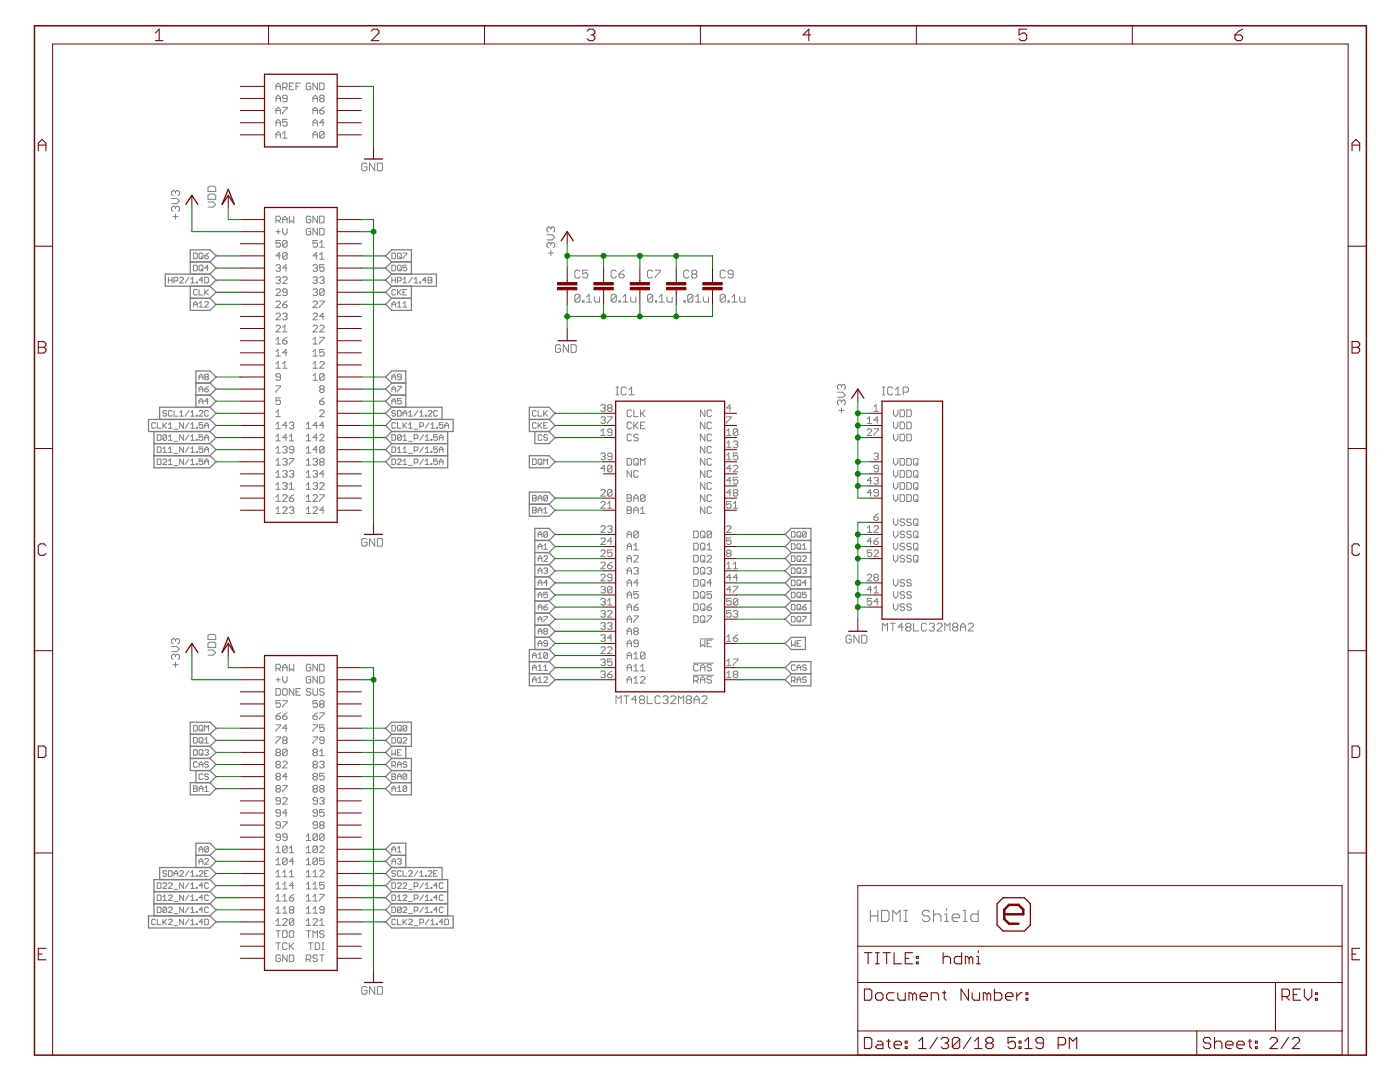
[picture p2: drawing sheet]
<svg xmlns="http://www.w3.org/2000/svg" width="279mm" height="216mm" viewBox="0 0 279 216" stroke-linecap="round" stroke-linejoin="round" font-family="sans-serif">
<g fill="none" stroke="#808080" stroke-width=".21">
<path d="M173.7 181.7v2.2M173.7 182.8h1.5M175.2 181.7v2.2M175.9 181.7h1.1l.4 .3v1.5l-.4 .4h-1.1zM178.2 183.9v-2.2l.7 .7 .7-.7v2.2M180.4 183.9h.7M180.4 181.7h.7M180.8 181.7v2.2M185.6 182l-.4-.3h-.7l-.4 .3v.4l.4 .4h.7l.4 .3v.4l-.4 .4h-.7l-.4-.4M186.3 181.7v2.2M186.3 182.8l.4-.4h.7l.4 .4v1.1M188.5 183.9h.8"/>
<path d="M188.5 182.4h.4v1.5M188.9 181.3v.4M190 183.1h1.5v-.3l-.4-.4h-.7l-.4 .4v.7l.4 .4h.7M192.3 183.9h.7M192.3 181.7h.3v2.2M195.2 181.7v2.2h-1.1l-.4-.4v-.7l.4-.4h1.1"/>
</g>
<g fill="none" stroke="#808080" stroke-width=".2">
<path d="M55.1 17.9v-.9l.4-.4 .5 .4v.9M55.1 19.6h.9M55.1 17.2h.9M56.4 17.5h.7l.2-.3v-.4l-.2-.2h-.7v1.3M56.9 17.5l.4 .4M57.3 19.6h-.7l-.2-.2v-.2l.2-.2h.5l.2 .2v.9l-.2 .2h-.5l-.2-.2M57.7 17.2h.5M58.6 16.6h-.9v1.3h.9M59.1 17.2h.4M60 16.6h-.9v1.3M62 16.8l-.2-.2h-.5l-.2 .2v.9l.2 .2h.5l.2-.2v-.5h-.4M62.5 19.6h.9"/>
<path d="M63.4 16.6v1.3l-.9-1.3v1.3M63.8 16.6h.7l.2 .2v.9l-.2 .2h-.7zM64 19.6l-.2-.2v-.2l.2-.2h.5l.2 .2v.2l-.2 .2M64 19.6l-.2 .3 .2 .4h.5l.2-.2-.2-.5M64 19.6h.5M34.2 39.6h1.1l.5 .5-.5 .5h-1.1M35 38.3v.2M35 38.3l-.2-.3h-.3l-.3 .3v.5l.3 .3M35 38.3l.3-.3h.2l.3 .3v.5l-.3 .3M41.5 39l.3-.3h1l.3 .3v.8h-1.6zM41.8 37.2h1l.3 .2v.8h-1.6v-.8zM55.1 22.7v-.9l.4-.4 .5 .4v.9"/>
<path d="M55.1 27.6v-.9l.4-.5 .5 .5v.9M55.1 26.9h.9M55.1 20.3v-.9l.4-.4 .5 .4v.9M55.1 25.1v-.8l.4-.5 .5 .5v.8M55.1 24.5h.9M55.1 22.1h.9M56.4 27.6h.9M56.4 26.7l.5-.5v1.4M56.4 21.4h.9v.2l-.9 .9v.2M57.3 23.8h-.9v.7l.5-.2 .4 .2v.4l-.2 .2h-.5l-.2-.2M62.5 20.3v-.9l.4-.4 .5 .4v.9M62.5 22.7v-.9l.4-.4 .5 .4v.9"/>
<path d="M62.5 25.1v-.8l.4-.5 .5 .5v.8M62.5 27.6v-.9l.4-.5 .5 .5v.9M62.5 26.9h.9M62.5 24.5h.9M62.5 22.1h.9M63.8 22.1h.7l.2 .4-.2 .2h-.5l-.2-.2zM64.7 26.5l-.2-.3h-.5l-.2 .3v.8M64.7 26.5v.8l-.2 .3h-.5l-.2-.3M64.7 26.5l-.9 .8M64.7 24.5h-.9l.7-.7v1.3M64.7 21.4l-.9 .7M73.2 32.8l-.2-.3h-.5l-.3 .3v1l.3 .3h.5l.2-.3v-.5h-.5"/>
<path d="M74.8 32.5v1.6l-1.1-1.6v1.6M75.3 32.5h.8l.2 .3v1l-.2 .3h-.8zM33.6 55.9h.8M33.6 55.3v1.2M34.4 55.3v1.2M34.5 43.2h1M34.7 56.1h.6l.2-.2v-.4l-.2-.2h-.6v1.2M35 41.4v.3M35 42.7v1M35 41.4l-.2-.3h-.3l-.3 .3v.5l.3 .3M35 41.4l.3-.3h.2l.3 .3v.5l-.3 .3M35.9 55.5l.1-.2h.4l.2 .2v.2l-.7 .8h.7"/>
<path d="M37.7 55.3l-.7 1.2M38.1 55.7l.3-.4v1.2M38.1 56.5h.7M38.6 50.5h.6l.2 .2v.7l-.2 .2h-.6zM38.6 52.9h.6l.2 .2v.7l-.2 .2h-.6zM39.2 56.3h.2v.2h-.2zM39.4 57.9l-.2-.1h-.4l-.2 .1v.8l.2 .2h.4l.2-.2M39.7 57.8v1.1h.8M39.9 50.5h.4l.2 .2v.7l-.2 .2h-.4l-.2-.2v-.7zM39.9 52.9h.4l.2 .2v.7l-.2 .2h-.4l-.2-.2v-.7zM40.1 53.7l.4 .3M40.1 51.2l.4 .4"/>
<path d="M40.5 55.9h-.8l.6-.6v1.2M40.9 51.1h.5l.2 .3-.2 .2h-.4l-.1-.2zM40.9 55.3h.5l.2 .2v.8l-.2 .2h-.5zM40.9 57.8v1.1M41 58.3l.6 .6M41.5 40.3h1l.6 .5-.6 .5h-1M41.6 53.5h-.7l.5-.6v1.1M41.6 50.5l-.7 .6M41.6 57.8l-.7 .7M55.1 55.5l.2-.3h.4l.3 .3-.3 .4M55.1 57.9l.2-.3h.4l.3 .3v.2l-.9 .9h.9M55.1 44h.6l.3-.2v-.4l-.3-.3h-.6v1.4"/>
<path d="M55.1 53l.2-.2h.4l.3 .2-.3 .5M55.1 46.2h.9M55.5 45.8v.9M55.5 55.9h.2M55.5 53.5h.2M55.5 44l.5 .5M55.7 53.5l.3 .2-.3 .4h-.4l-.2-.2M55.7 55.9l.3 .2v.2l-.3 .3h-.4l-.2-.3M56 48h-.9v.6l.4-.2 .5 .2v.5l-.3 .2h-.4l-.2-.2M56 51.1h-.9l.6-.7v1.3M56.4 44.5v-.9l.5-.5 .4 .5v.9M56.4 45.6v.8l.5 .5 .4-.5v-.8"/>
<path d="M56.4 55.5l.2-.3h.5l.2 .3v.2l-.9 .9h.9M56.4 43.8h.9M57.3 50.6l-.2-.2h-.5l-.2 .2v.9M57.3 48.2l-.2-.2h-.5l-.2 .2v.9M57.3 58.3h-.7l-.2-.2 .2-.5h.5l.2 .3v.9l-.2 .2h-.5l-.2-.2M57.3 48.2v.9l-.2 .2h-.5l-.2-.2M57.3 50.6v.9l-.2 .2h-.5l-.2-.2M57.3 53.5h-.9l.7-.7v1.3M57.3 50.6l-.9 .9M57.3 48.2l-.9 .9M57.7 43.1v1.4l.5-.5 .4 .5v-1.4M62 43.4l-.2-.3h-.5l-.2 .3v.9l.2 .2h.5l.2-.2v-.5h-.4"/>
<path d="M62 45.8l-.2-.2h-.5l-.2 .2v.9l.2 .2h.5l.2-.2v-.5h-.4M62.5 57.9l.2-.3h.4l.3 .3-.3 .4M62.5 53l.2-.2h.4l.3 .2-.3 .5M62.5 55.5l.2-.3h.4l.3 .3-.3 .4M62.9 58.3h.2M62.9 55.9h.2M62.9 53.5h.2M63.1 55.9l.3 .2v.2l-.3 .3h-.4l-.2-.3M63.1 53.5l.3 .2-.3 .4h-.4l-.2-.2M63.1 58.3l.3 .2v.3l-.3 .2h-.4l-.2-.2M63.4 43.1v1.4l-.9-1.4v1.4M63.4 45.6v1.3l-.9-1.3v1.3"/>
<path d="M63.4 48h-.9v.6l.4-.2 .5 .2v.5l-.3 .2h-.4l-.2-.2M63.4 51.1h-.9l.6-.7v1.3M63.8 43.1h.7l.2 .3v.9l-.2 .2h-.7zM63.8 45.6h.7l.2 .2v.9l-.2 .2h-.7zM63.8 55.5l.2-.3h.5l.2 .3-.2 .4M63.8 51.7h.9M63.8 50.8l.4-.4v1.3M63.8 48.4l.4-.4v1.3M63.8 49.3h.9M64.2 55.9h.3M64.5 55.9l.2 .2v.2l-.2 .3h-.5l-.2-.3M64.7 57.9v.9l-.2 .2h-.5l-.2-.2"/>
<path d="M64.7 52.8h-.9v.7l.4-.2 .5 .2v.4l-.2 .2h-.5l-.2-.2M64.7 57.9l-.2-.3h-.5l-.2 .3v.9M64.7 57.9l-.9 .9M78.2 50.5h.6l.2 .2v.7l-.2 .2h-.6zM78.2 55.9h.8M78.2 52.9h.6l.2 .2v.7l-.2 .2h-.6zM78.2 55.3v1.2M79 57.9l-.2-.1h-.4l-.2 .1v.8l.2 .2h.4l.2-.2M79 55.3v1.2M79.3 56.1h.6l.2-.2v-.4l-.2-.2h-.6v1.2M79.3 57.8v1.1M79.5 50.5h.4l.2 .2v.7l-.2 .2h-.4l-.2-.2v-.7z"/>
<path d="M79.5 52.9h.4l.2 .2v.7l-.2 .2h-.4l-.2-.2v-.7zM79.5 58.3l.6 .6M79.7 53.7l.4 .3M79.7 51.2l.4 .4M80.1 57.8l-.8 .7M80.4 50.5h.8v.2l-.8 .7v.2M80.4 58.3h.4M80.4 55.7l.4-.4v1.2M80.4 56.5h.8M81.2 52.9h-.8v.6l.4-.2 .4 .2v.3l-.2 .2h-.4l-.2-.2M81.2 57.8h-.8v1.1h.8M82.3 55.3l-.7 1.2"/>
<path d="M82.7 56.5h.7M82.7 55.7l.3-.4v1.2M83.8 56.3h.2v.2h-.2zM85.1 55.9h-.8l.6-.6v1.2M85.4 55.9h.6M85.4 55.3h.6l.2 .2-.2 .4 .2 .4-.2 .2h-.6zM109.2 46.8h1l.5 .5-.5 .6h-1M109.4 50.5h1M109.9 48.7l-.2-.3h-.3l-.2 .3v.5l.2 .2M109.9 45.6v.2M109.9 48.7v.2M109.9 50v1"/>
<path d="M109.9 45.6l-.2-.3h-.3l-.2 .3v.5l.2 .2M109.9 48.7l.3-.3h.2l.3 .3v.5l-.3 .2M109.9 45.6l.3-.3h.2l.3 .3v.5l-.3 .2M115.8 54.2l-.3-.3h-.5l-.3 .3v1l.3 .3h.5l.3-.3M115.8 59l-.3-.3h-.5l-.3 .3v1M115.8 59v1l-.3 .3h-.5l-.3-.3M115.8 59l-1.1 1M117.1 59.3l.5-.6v1.6M117.3 53.9h-1v.8l.8-.3 .2 .3v.5l-.2 .3h-.6l-.2-.3M118.6 59.3v.7l.3 .3h.8v-1M123 59l-.3-.3h-.5l-.2 .3v1M123 59v1l-.3 .3h-.5l-.2-.3"/>
<path d="M123 54.2l-.3-.3h-.5l-.2 .3v1l.2 .3h.5l.3-.3M123 59l-1 1M123.5 54.7h.8l.3 .2v.3l-.3 .3h-.5l-.3-.3zM124.3 59.3l.5-.6v1.6M124.6 53.9l-.6 .3-.5 .5M125.9 59.3v.7l.2 .3h.8v-1M130.3 59l-.3-.3h-.5l-.3 .3v1M130.3 59v1l-.3 .3h-.5l-.3-.3M130.3 54.2l-.3-.3h-.5l-.3 .3v1l.3 .3h.5l.3-.3M130.3 59l-1.1 1M130.8 53.9h1v.3l-1 1v.3M131.6 59.3l.5-.6v1.6"/>
<path d="M133.1 59.3v.7l.3 .3h.8v-1M137.5 54.2l-.3-.3h-.5l-.2 .3v1l.2 .3h.5l.3-.3M138.3 54.7l-.3-.3v-.2l.3-.3h.5l.3 .3v.2l-.3 .3M138.3 54.7l-.3 .2v.3l.3 .3h.5l.3-.3v-.3l-.3-.2M138.3 59l-.3-.3h-.5l-.3 .3v1M138.3 59v1l-.3 .3h-.5l-.3-.3M138.3 59l-1.1 1M138.3 54.7h.5M138.8 59.3l.5-.6v1.6M140.4 59.3v.7l.2 .3h.8v-1M144.8 54.2l-.3-.3h-.5l-.3 .3v1l.3 .3h.5l.3-.3M144.8 59l-.3-.3h-.5l-.3 .3v1"/>
<path d="M144.8 59v1l-.3 .3h-.5l-.3-.3M144.8 59l-1.1 1M146 59.3l.6-.6v1.6M146.3 54.7h-.8l-.2-.3v-.2l.2-.3h.5l.3 .3v1l-.3 .3h-.5l-.2-.3M147.6 59.3v.7l.3 .3h.8v-1M38.6 60.7h.8M38.6 61.3v-.8l.4-.3 .4 .3v.8M39.7 77.6h.8M39.7 75.2h.8M39.7 75.8v-.8l.4-.3 .4 .3v.8M39.7 78.2v-.8l.4-.3 .4 .3v.8M39.7 61.3h.8"/>
<path d="M39.7 60.5l.4-.3v1.1M40.9 77.6h.5l.2 .4-.2 .2h-.4l-.1-.2zM40.9 60.3l.1-.1h.4l.2 .1v.2l-.7 .8h.7M41 75.2h.4M41 75.2l-.1-.2 .1-.3h.4l.2 .1-.2 .4M41 75.2l-.1 .2 .1 .4h.4l.2-.2-.2-.4M41.6 77.1l-.7 .5M55.1 77h.9v.2l-.9 .9v.2M55.1 60.3l.2-.2h.4l.3 .2v.2l-.9 .9h.9M55.1 62.7l.2-.2h.4l.3 .2v.2l-.9 .9h.9M55.1 65.1l.2-.2h.4l.3 .2v.2l-.9 .9h.9M55.1 67.8l.4-.5v1.3"/>
<path d="M55.1 70.2l.4-.5v1.4M55.1 72.6l.4-.5v1.4M55.1 73.5h.9M55.1 71.1h.9M55.1 68.6h.9M56 79.4h-.9v.7l.4-.3 .5 .3v.4l-.3 .2h-.4l-.2-.2M56 75.2h-.7l-.2-.2 .2-.4h.4l.3 .2v.9l-.3 .2h-.4l-.2-.2M56.4 65.3l.5-.4v1.3M56.4 72.6l.5-.5v1.4M56.4 60.7h.7l.2 .2v.3l-.2 .2h-.5l-.2-.2zM56.4 68h.7l.2 .4-.2 .2h-.5l-.2-.2zM56.4 62.7l.2-.2h.5l.2 .2v.2l-.2 .2"/>
<path d="M56.4 73.5h.9M56.4 66.2h.9M56.9 63.1h.2M57.1 63.1l.2 .3-.2 .4h-.5l-.2-.2M57.3 70.4h-.9l.7-.7v1.4M57.3 67.3l-.9 .7M57.3 60.1l-.9 .6M62.5 60.3l.2-.2h.4l.3 .2v.2l-.9 .9h.9M62.5 62.7l.2-.2h.4l.3 .2v.2l-.9 .9h.9M62.5 65.1l.2-.2h.4l.3 .2v.2l-.9 .9h.9M62.5 75.9h.9M62.5 75l.4-.4v1.3"/>
<path d="M62.5 67.8l.4-.5v1.3M62.5 70.2l.4-.5v1.4M62.5 72.6l.4-.5v1.4M62.5 73.5h.9M62.5 71.1h.9M62.5 68.6h.9M63.8 60.1h.9v.2l-.9 .9v.2M63.8 67.3h.9v.2l-.9 .9v.2M63.8 65.1l.2-.2h.5l.2 .2v.2l-.9 .9h.9M63.8 72.4l.2-.3h.5l.2 .3v.2l-.9 .9h.9M64 77.6l-.2-.2v-.2l.2-.2h.5l.2 .2v.2l-.2 .2M64 77.6l-.2 .3 .2 .4h.5l.2-.2-.2-.5"/>
<path d="M64 77.6h.5M64.7 69.7h-.9v.7l.4-.2 .5 .2v.4l-.2 .3h-.5l-.2-.3M64.7 74.8l-.2-.2h-.5l-.2 .2v.9M64.7 74.8v.9l-.2 .2h-.5l-.2-.2M64.7 63.1h-.9l.7-.6v1.3M64.7 79.4l-.9 .7M64.7 74.8l-.9 .9M78.2 61.3v-.8l.4-.3 .4 .3v.8M78.2 77.6h.8M78.2 75.2h.8M78.2 60.7h.8M78.2 75.8v-.8l.4-.3 .4 .3v.8"/>
<path d="M78.2 78.2v-.8l.4-.3 .4 .3v.8M79.3 77.1h.8v.2l-.8 .7v.2M79.3 60.5l.4-.3v1.1M79.3 61.3h.8M80.1 75.2h-.6l-.2-.2 .2-.3h.4l.2 .1v.8l-.2 .2h-.4l-.2-.2M80.1 79.5h-.8v.6l.4-.2 .4 .2v.3l-.2 .2h-.4l-.2-.2M80.4 61.3h.8M80.4 60.5l.4-.3v1.1M111.9 69l-.3-.2h-.5l-.3 .2v1.1l.3 .2h.5l.3-.2v-.5h-.5M113.5 68.8v1.5l-1.1-1.5v1.5M114 68.8h.7l.3 .2v1.1l-.3 .2h-.7zM116.3 60h.2v.3h-.2z"/>
<path d="M117.1 60.3h1M122.9 78.8h.6M122.9 77.2h.6M123.2 77.2v1.6M123.5 60h.3v.3h-.3zM124.3 60.3h1M125 77.5l-.2-.3h-.6l-.2 .3v1l.2 .3h.6l.2-.3M125.5 78.8h1.1M125.5 77.7l.5-.5v1.6M130.8 60h.2v.3h-.2zM131.6 60.3h1M136.5 60h.2v.3h-.2z"/>
<path d="M138.8 60.3h1M145.3 60h.2v.3h-.2zM146 60.3h1.1M167.2 78.3h1l.5 .5-.5 .5h-1M167.9 77v.2M167.9 77l-.2-.3h-.3l-.2 .3v.5l.2 .2M167.9 77l.3-.3h.2l.3 .3v.5l-.3 .2M176.1 78.8h.5M176.1 77.2h.5M176.4 77.2v1.6M178.2 77.5l-.3-.3h-.5l-.3 .3v1l.3 .3h.5l.3-.3M178.7 78.8h1"/>
<path d="M178.7 77.7l.5-.5v1.6M180.3 78.3h.7l.3-.3v-.5l-.3-.3h-.7v1.6M31 84.5l-.2-.2h-.3l-.2 .2v.8l.2 .1h.3l.2-.1M31.4 91.6h.6l.1 .2v.7l-.1 .2h-.6zM31.4 86.7h.6l.1 .2v.8l-.1 .2h-.6zM31.4 84.3v1.1h.7M31.4 89.2h.6l.1 .1v.8l-.1 .2h-.6zM32.5 91.8l.2-.2h.4l.2 .2v.1l-.8 .8h.8M32.5 84.3v1.1M32.5 89.5l.4-.3v1.1M32.5 90.3h.8M32.7 84.9l.6 .5"/>
<path d="M33.3 86.9l-.8 .8M33.3 86.9l-.2-.2h-.4l-.2 .2v.8M33.3 86.9v.8l-.2 .2h-.4l-.2-.2M33.3 82.1l-.2-.2h-.4l-.2 .2 .2 .4h.4l.2 .2-.2 .3h-.4l-.2-.2M33.3 84.3l-.8 .8M33.6 92.7h.8M33.6 87.9h.8M33.6 85.4h.8M33.6 90.3h.8M33.6 91.9l.4-.3v1.1M33.6 84.7l.4-.4v1.1M33.6 87.1l.4-.4v1.2"/>
<path d="M33.6 89.5l.4-.3v1.1M34.4 82.1l-.2-.2h-.4l-.2 .2v.7l.2 .2h.4l.2-.2M34.7 81.9v1.1h.8M34.7 85.6h.8M34.7 88.1h.8M34.7 90.5h.8M34.7 92.9h.8M35.9 83h.7M35.9 82.3l.3-.4v1.1M36.6 84.3v1.1l-.7-1.1v1.1M36.6 86.7v1.2l-.7-1.2v1.2M36.6 89.2v1.1l-.7-1.1v1.1"/>
<path d="M36.6 91.6v1.1l-.7-1.1v1.1M37.7 81.9l-.7 1.1M37.7 91.6l-.7 1.1M37.7 89.2l-.7 1.1M37.7 86.7l-.7 1.2M37.7 84.3l-.7 1.1M38.1 89.5l.3-.3v1.1M38.1 91.9l.3-.3v1.1M38.1 92.7h.7M38.1 87.9h.7M38.1 85.4h.7M38.1 83h.7"/>
<path d="M38.1 82.3l.3-.4v1.1M38.1 84.7l.3-.4v1.1M38.1 87.1l.3-.4v1.2M38.1 90.3h.7M39.2 82.8h.2v.2h-.2zM39.2 85.3h.2v.1h-.2zM39.2 87.7h.2v.2h-.2zM39.2 90.1h.2v.2h-.2zM39.2 92.5h.2v.2h-.2zM39.7 80.1h.8M39.7 80.6v-.7l.4-.4 .4 .4v.7M39.7 82.1l.2-.2h.4l.2 .2v.2l-.8 .7h.8"/>
<path d="M40.5 84.3h-.8v.6l.6-.2 .2 .2v.4l-.2 .1h-.4l-.2-.1M40.5 86.7h-.8v.6l.6-.2 .2 .2v.4l-.2 .2h-.4l-.2-.2M40.5 89.2h-.8v.5l.4-.2 .4 .2v.4l-.2 .2h-.4l-.2-.2M40.5 91.6h-.8v.5l.6-.2 .2 .2v.4l-.2 .2h-.4l-.2-.2M40.9 84.9h.7M40.9 87.3h.7M40.9 92.1h.7M40.9 89.7h.7M40.9 85.4v-.7l.3-.4 .4 .4v.7M40.9 87.9v-.8l.3-.4 .4 .4v.8M40.9 90.3v-.8l.3-.3 .4 .3v.8M40.9 92.7v-.8l.3-.3 .4 .3v.8"/>
<path d="M41.6 80.1h-.7l.5-.6v1.1M41.6 82.1l-.2-.2h-.4l-.1 .2v.7l.1 .2h.4l.2-.2M55.1 83.1h.9M55.1 85.6h.9M55.1 88h.9M55.1 92.8h.9M55.1 90.4h.9M55.1 95.2h.9M55.1 97.6h.9M55.1 82.3l.4-.5v1.3M55.1 84.7l.4-.5v1.4M55.1 87.1l.4-.5v1.4"/>
<path d="M55.1 89.5l.4-.4v1.3M55.1 91.9l.4-.4v1.3M55.1 94.3l.4-.4v1.3M55.1 96.8l.4-.5v1.3M55.1 99.2l.4-.5v1.4M56.4 91.7l.2-.2h.5l.2 .2v.2l-.2 .2M56.4 94.1l.2-.2h.5l.2 .2v.2l-.2 .3M56.4 99l.2-.3h.5l.2 .3v.2l-.9 .9h.9M56.4 89.3l.2-.2h.5l.2 .2-.2 .4M56.4 96.5l.2-.2h.5l.2 .2v.3l-.2 .2M56.9 97h.2M56.9 94.6h.2"/>
<path d="M56.9 92.1h.2M56.9 89.7h.2M57.1 92.1l.2 .3-.2 .4h-.5l-.2-.2M57.1 89.7l.2 .2v.3l-.2 .2h-.5l-.2-.2M57.1 94.6l.2 .2-.2 .4h-.5l-.2-.2M57.1 97l.2 .2-.2 .4h-.5l-.2-.2M57.3 84.9h-.9l.7-.7v1.4M57.3 87.3h-.9l.7-.7v1.4M57.7 84.5l.3-.3h.4l.2 .3-.2 .4M57.7 88h.9M57.7 91.5h.9v.2l-.9 .9v.2M57.7 94.1l.3-.2h.4l.2 .2v.2l-.2 .3"/>
<path d="M57.7 99.4h.7l.2 .2v.2l-.2 .3h-.4l-.3-.3zM57.7 97.6h.9M57.7 96.8l.5-.5v1.3M57.7 87.1l.5-.5v1.4M58.2 84.9h.2M58.2 94.6h.2M58.4 84.9l.2 .2v.2l-.2 .3h-.4l-.3-.3M58.4 94.6l.2 .2-.2 .4h-.4l-.3-.2M58.6 89.7h-.6l-.3-.2v-.2l.3-.2h.4l.2 .2v.9l-.2 .2h-.4l-.3-.2M58.6 98.7l-.9 .7M61.1 85.6h.9M61.1 88h.9"/>
<path d="M61.1 92.8h.9M61.1 90.4h.9M61.1 95.2h.9M61.1 97.6h.9M61.1 84.7l.5-.5v1.4M61.1 87.1l.5-.5v1.4M61.1 89.5l.5-.4v1.3M61.1 91.9l.5-.4v1.3M61.1 94.3l.5-.4v1.3M61.1 96.8l.5-.5v1.3M61.1 99.2l.5-.5v1.4M62.5 91.7l.2-.2h.4l.3 .2v.2l-.3 .2"/>
<path d="M62.5 94.1l.2-.2h.4l.3 .2v.2l-.3 .3M62.5 99l.2-.3h.4l.3 .3v.2l-.9 .9h.9M62.5 96.5l.2-.2h.4l.3 .2v.3l-.3 .2M62.9 97h.2M62.9 94.6h.2M62.9 92.1h.2M63.1 92.1l.3 .3-.3 .4h-.4l-.2-.2M63.1 94.6l.3 .2-.3 .4h-.4l-.2-.2M63.1 97l.3 .2-.3 .4h-.4l-.2-.2M63.4 84.9h-.9l.6-.7v1.4M63.4 87.3h-.9l.6-.7v1.4M63.4 89.7h-.9l.6-.6v1.3"/>
<path d="M63.8 82l.2-.2h.5l.2 .2v.3l-.9 .8h.9M63.8 80.1h.7l.2 .4-.2 .2h-.5l-.2-.2zM63.8 86.9l.2-.3h.5l.2 .3v.2l-.9 .9h.9M63.8 98.7h.9v.3l-.9 .8v.3M63.8 96.5l.2-.2h.5l.2 .2v.3l-.9 .8h.9M64 92.1l-.2 .3 .2 .4h.5l.2-.2-.2-.5M64 92.1l-.2-.2v-.2l.2-.2h.5l.2 .2v.2l-.2 .2M64 92.1h.5M64.7 84.9h-.9l.7-.7v1.4M64.7 89.3v.9l-.2 .2h-.5l-.2-.2M64.7 89.3l-.2-.2h-.5l-.2 .2v.9M64.7 94.6h-.9l.7-.7v1.3"/>
<path d="M64.7 89.3l-.9 .9M78.2 86.7h.6l.2 .2v.8l-.2 .2h-.6zM78.2 80.1h.8M78.2 80.6v-.7l.4-.4 .4 .4v.7M78.2 89.2h.6l.2 .1v.8l-.2 .2h-.6zM78.2 91.6h.6l.2 .2v.7l-.2 .2h-.6zM79 82.1l-.2-.2h-.4l-.2 .2 .2 .4h.4l.2 .2-.2 .3h-.4l-.2-.2M79 84.5l-.2-.2h-.4l-.2 .2v.8l.2 .1h.4l.2-.1M79.3 81.9h.6l.2 .2v.7l-.2 .2h-.6zM79.3 91.8l.2-.2h.4l.2 .2v.1l-.8 .8h.8M79.3 84.3v1.1h.8M79.3 89.5l.4-.3v1.1"/>
<path d="M79.3 90.3h.8M80.1 86.9l-.2-.2h-.4l-.2 .2v.8M80.1 86.9v.8l-.2 .2h-.4l-.2-.2M80.1 86.9l-.8 .8M80.4 83v-.7l.4-.4 .4 .4v.7M80.4 84.3v1.1M80.4 87.1l.4-.4v1.2M80.4 89.5l.4-.3v1.1M80.4 91.9l.4-.3v1.1M80.4 92.7h.8M80.4 87.9h.8M80.4 82.5h.8"/>
<path d="M80.4 90.3h.8M80.6 84.9l.6 .5M81.2 84.3l-.8 .8M81.6 85.4h.7M81.6 83h.7M81.6 82.3l.3-.4v1.1M81.6 84.7l.3-.4v1.1M81.6 88.1h.7M81.6 90.5h.7M81.6 92.9h.7M82.7 89.9h.5l.2-.2v-.4l-.2-.1h-.5v1.1M82.7 92.3h.5l.2-.2v-.3l-.2-.2h-.5v1.1"/>
<path d="M82.7 87.5h.5l.2-.2v-.4l-.2-.2h-.5v1.2M82.7 85.6h.7M83.4 81.9l-.7 1.1M83.8 85.1h.5l.2-.2v-.4l-.2-.2h-.5v1.1M83.8 83h.7M83.8 82.3l.3-.4v1.1M84.5 86.7l-.7 1.2M84.5 89.2l-.7 1.1M84.5 91.6l-.7 1.1M84.9 92.7h.7M84.9 87.9h.7M84.9 82.8h.2v.2h-.2z"/>
<path d="M84.9 87.1l.4-.4v1.2M84.9 89.5l.4-.3v1.1M84.9 91.9l.4-.3v1.1M84.9 90.3h.7M85.4 82.1l.2-.2h.4l.2 .2v.2l-.8 .7h.8M85.6 84.3l-.7 1.1M86 92.5h.2v.2h-.2zM86 87.7h.2v.2h-.2zM86 85.4h.7M86 90.1h.2v.2h-.2zM86 84.7l.4-.4v1.1M87.1 85.3h.2v.1h-.2z"/>
<path d="M87.3 89.2h-.7v.5l.3-.2 .4 .2v.4l-.2 .2h-.4l-.1-.2M87.3 86.7h-.7v.6l.3-.2 .4 .2v.4l-.2 .2h-.4l-.1-.2M87.3 91.6h-.7v.5l.3-.2 .4 .2v.4l-.2 .2h-.4l-.1-.2M87.3 82.1l-.2-.2h-.4l-.1 .2v.7l.1 .2h.4l.2-.2M87.7 87.3h.7M87.7 92.1h.7M87.7 89.7h.7M87.7 87.9v-.8l.3-.4 .4 .4v.8M87.7 90.3v-.8l.3-.3 .4 .3v.8M87.7 92.7v-.8l.3-.3 .4 .3v.8M88.4 84.3h-.7v.6l.3-.2 .4 .2v.4l-.2 .1h-.3l-.2-.1M88.8 84.9h.7"/>
<path d="M88.8 85.4v-.7l.4-.4 .3 .4v.7M106.3 99.4h.5M106.3 91.6h.5l.2 .2v.7l-.2 .2h-.5zM106.3 98.8h.5l.2 .2-.2 .4 .2 .4-.2 .1h-.5zM107 82.1l-.2-.2h-.3l-.2 .2v.7l.2 .2h.3l.2-.2M107 84.5l-.2-.2h-.3l-.2 .2v.8l.2 .1h.3l.2-.1M107.4 99.4h.7M107.4 91.8l.2-.2h.3l.2 .2v.7l-.2 .2h-.3l-.2-.2zM107.4 81.9v1.1h.7M107.4 84.3v1.1M107.4 99.9v-.7l.4-.4 .3 .4v.7M107.6 84.9l.5 .5"/>
<path d="M107.8 92.3l.3 .4M108.1 86.9l-.2-.2h-.3l-.2 .2v.8l.2 .2h.3l.2-.2M108.1 84.3l-.7 .8M108.5 84.9h.4M108.5 81.9v1.1M108.5 92.7v-1.1l.4 .3 .4-.3v1.1M108.7 82.5l.6 .5M109.3 86.9l-.2-.2h-.4l-.2 .4 .2 .2h.4l.2 .4-.2 .2h-.4l-.2-.2M109.3 84.3h-.8v1.1h.8M109.3 99l-.2-.2h-.4l-.2 .2v.8M109.3 99v.8l-.2 .1h-.4l-.2-.1M109.3 81.9l-.8 .8"/>
<path d="M109.3 99l-.8 .8M119.9 90.6l.2-.2h.5l.2 .2-.2 .5M119.9 81l.2-.2h.5l.2 .2v.2l-.2 .2M119.9 83.4l.2-.2h.5l.2 .2v.2l-.2 .2M119.9 97.9l.2-.2h.5l.2 .2v.2l-.9 .9h.9M119.9 86l.5-.4v1.3M119.9 86.9h.9M120.4 81.4h.2M120.4 83.8h.2M120.4 91.1h.2M120.6 81.4l.2 .2-.2 .5h-.5l-.2-.2M120.6 83.8l.2 .3-.2 .4h-.5l-.2-.2"/>
<path d="M120.6 91.1l.2 .2v.2l-.2 .2h-.5l-.2-.2M120.8 93.5h-.9l.7-.7v1.3M121.3 83.2h.8v.2l-.8 .9v.2M121.5 81.4l-.2-.2v-.2l.2-.2h.4l.2 .2v.2l-.2 .2M121.5 81.4h.4M121.5 81.4l-.2 .2 .2 .5h.4l.2-.2-.2-.5M122.1 86.3h-.6l-.2-.3 .2-.4h.4l.2 .2v.9l-.2 .2h-.4l-.2-.2M122.1 91.1h-.6l-.2-.3 .2-.4h.4l.2 .2v.9l-.2 .2h-.4l-.2-.2M122.1 93v.9l-.2 .2h-.4l-.2-.2M122.1 97.9v.9l-.2 .2h-.4l-.2-.2M122.1 93l-.2-.2h-.4l-.2 .2v.9M122.1 97.9l-.2-.2h-.4l-.2 .2v.9"/>
<path d="M122.1 93l-.8 .9M122.1 97.9l-.8 .9M125.2 91.5h.6l.2 .2v.9l-.2 .2h-.6zM125.2 98.7h.6l.2 .3-.2 .4 .2 .2v.2l-.2 .3h-.6zM125.2 99.4h.6M126 93.9v1.3l-.8-1.3v1.3M126 82l-.2-.2h-.4l-.2 .2v.9l.2 .2h.4l.2-.2M126 84.5l-.2-.3h-.4l-.2 .3v.8l.2 .3h.4l.2-.3M126 86.9l-.2-.3h-.4l-.2 .3v.9l.2 .2h.4l.2-.2M126.5 81.8v1.3h.9M126.5 84.2v1.4M126.5 99.4h.9"/>
<path d="M126.7 91.5h.4l.3 .2v.9l-.3 .2h-.4l-.2-.2v-.9zM126.7 84.9l.7 .7M126.9 92.4l.5 .4M127.4 86.9l-.3-.3h-.4l-.2 .5 .2 .2h.4l.3 .2v.3l-.3 .2h-.4l-.2-.2M127.4 94.1l-.3-.2h-.4l-.2 .2v.9l.2 .2h.4l.3-.2M127.4 84.2l-.9 .9M127.8 81.8v1.3M127.8 92.8v-1.3l.5 .4 .4-.4v1.3M127.8 84.9h.5M128 82.5l.7 .6M128.7 84.2h-.9v1.4h.9M128.7 99l-.2-.3h-.5l-.2 .3v.8"/>
<path d="M128.7 81.8l-.9 .9M128.7 99v.8l-.2 .3h-.5l-.2-.3M128.7 99l-.9 .8M140.7 81.8v1.3l-.9-1.3v1.3M140.7 84.2v1.4l-.9-1.4v1.4M140.7 86.6v1.4l-.9-1.4v1.4M140.7 89.1v1.3l-.9-1.3v1.3M140.7 91.5v1.3l-.9-1.3v1.3M140.7 93.9v1.3l-.9-1.3v1.3M140.7 96.3v1.3l-.9-1.3v1.3M140.7 98.7v1.4l-.9-1.4v1.4M142 82l-.2-.2h-.5l-.2 .2v.9l.2 .2h.5l.2-.2"/>
<path d="M142 84.5l-.2-.3h-.5l-.2 .3v.8l.2 .3h.5l.2-.3M142 86.9l-.2-.3h-.5l-.2 .3v.9l.2 .2h.5l.2-.2M142 89.3l-.2-.2h-.5l-.2 .2v.9l.2 .2h.5l.2-.2M142 91.7l-.2-.2h-.5l-.2 .2v.9l.2 .2h.5l.2-.2M142 94.1l-.2-.2h-.5l-.2 .2v.9l.2 .2h.5l.2-.2M142 96.5l-.2-.2h-.5l-.2 .2v.9l.2 .2h.5l.2-.2M142 99l-.2-.3h-.5l-.2 .3v.8l.2 .3h.5l.2-.3M145 83.2h.9v.2l-.9 .9v.2M145 86.9h.9M145 86l.5-.4v1.3M145 88.4l.5-.4v1.3M145 90.8l.5-.4v1.3"/>
<path d="M145 91.7h.9M145 89.3h.9M145.9 81.4h-.9l.7-.6v1.3M145.9 93.5h-.9l.7-.7v1.3M145.9 95.9h-.9l.7-.7v1.4M145.9 98.3h-.9l.7-.6v1.3M146.3 88.2l.3-.2h.4l.2 .2-.2 .5M146.3 93l.3-.2h.4l.2 .2v.3l-.9 .8h.9M146.6 98.3l-.3 .3 .3 .4h.4l.2-.2-.2-.5M146.6 98.3l-.3-.2v-.2l.3-.2h.4l.2 .2v.2l-.2 .2M146.6 98.3h.4M146.8 88.7h.2"/>
<path d="M147 88.7l.2 .2v.2l-.2 .2h-.4l-.3-.2M147.2 85.8v.9l-.2 .2h-.4l-.3-.2M147.2 85.8l-.2-.2h-.4l-.3 .2v.9M147.2 90.4h-.9v.7l.5-.3 .4 .3v.4l-.2 .2h-.4l-.3-.2M147.2 95.2h-.9v.7l.7-.2 .2 .2v.5l-.2 .2h-.4l-.3-.2M147.2 85.8l-.9 .9M167.4 81.9h1M167.9 80.1v.2M167.9 81.4v1M167.9 80.1l-.2-.3h-.3l-.2 .3v.5l.2 .2M167.9 80.1l.3-.3h.2l.3 .3v.5l-.3 .2M173.1 85.8l.2-.2h.4l.3 .2v.2l-.9 .9h.9"/>
<path d="M173.1 84.5h.9M173.1 83.6l.4-.4v1.3M174 95.9h-.9l.6-.7v1.4M174 98.3h-.9l.6-.6v1.3M174.4 82.1h.9M174.4 85.6h.9v.2l-.9 .9v.2M174.4 90.6l.2-.2h.5l.2 .2-.2 .5M174.4 95.5l.2-.3h.5l.2 .3v.2l-.2 .2M174.4 81.2l.5-.4v1.3M174.9 91.1h.2M174.9 95.9h.2M175.1 91.1l.2 .2v.2l-.2 .2h-.5l-.2-.2"/>
<path d="M175.1 95.9l.2 .2-.2 .5h-.5l-.2-.2M175.3 83.8h-.9l.7-.6v1.3M175.3 93.5h-.7l-.2-.2v-.3l.2-.2h.5l.2 .2v.9l-.2 .2h-.5l-.2-.2M175.3 98.3h-.7l-.2-.2v-.2l.2-.2h.5l.2 .2v.9l-.2 .2h-.5l-.2-.2M178.3 86.6v.9l.5 .5 .4-.5v-.9M178.3 81.8v.9l.5 .4 .4-.4v-.9M178.3 84.2v.9l.5 .5 .4-.5v-.9M178.3 91.5v.9l.5 .4 .4-.4v-.9M178.3 93.9v.9l.5 .4 .4-.4v-.9M178.3 96.3v.9l.5 .4 .4-.4v-.9M178.3 98.7v.9l.5 .5 .4-.5v-.9M179.6 81.8h.7l.2 .2v.9l-.2 .2h-.7z"/>
<path d="M179.6 84.2h.7l.2 .3v.8l-.2 .3h-.7zM179.6 86.6h.7l.2 .3v.9l-.2 .2h-.7zM179.6 91.5h.7l.2 .2v.9l-.2 .2h-.7zM179.6 93.9h.7l.2 .2v.9l-.2 .2h-.7zM179.6 98.7h.7l.2 .3v.8l-.2 .3h-.7zM179.6 96.3h.7l.2 .2v.9l-.2 .2h-.7zM181 81.8h.7l.2 .2v.9l-.2 .2h-.7zM181 84.2h.7l.2 .3v.8l-.2 .3h-.7zM181 86.6h.7l.2 .3v.9l-.2 .2h-.7zM181 91.5h.7l.2 .2v.9l-.2 .2h-.7zM181 93.9h.7l.2 .2v.9l-.2 .2h-.7zM181 98.7h.7l.2 .3v.8l-.2 .3h-.7z"/>
<path d="M181 96.3h.7l.2 .2v.9l-.2 .2h-.7zM182.3 91.7l.2-.2h.5l.2 .2v.9l-.2 .2h-.5l-.2-.2zM182.3 94.1l.2-.2h.5l.2 .2v.9l-.2 .2h-.5l-.2-.2zM182.3 96.5l.2-.2h.5l.2 .2v.9l-.2 .2h-.5l-.2-.2zM182.5 98.7h.5l.2 .3v.8l-.2 .3h-.5l-.2-.3v-.8zM182.8 92.4l.4 .4M182.8 94.8l.4 .4M182.8 97.2l.4 .4M182.8 99.6l.4 .5M55.1 100.1h.9M55.1 102.5h.9M55.1 101.6l.4-.5v1.4"/>
<path d="M56.4 101.4l.2-.3h.5l.2 .3v.2l-.9 .9h.9M57.7 101.4l.3-.3h.4l.2 .3-.2 .4M58.2 101.8h.2M58.4 101.8l.2 .2v.3l-.2 .2h-.4l-.3-.2M61.1 101.6l.5-.5v1.4M61.1 100.1h.9M61.1 102.5h.9M62.5 101.4l.2-.3h.4l.3 .3v.2l-.9 .9h.9M64.7 101.8h-.9l.7-.7v1.4M73.2 107.7l-.2-.3h-.5l-.3 .3v1l.3 .3h.5l.2-.3v-.5h-.5M74.8 107.4v1.6l-1.1-1.6v1.6M75.3 107.4h.8l.2 .3v1l-.2 .3h-.8z"/>
<path d="M106.3 101.8h.5M106.3 101.2h.5l.2 .2-.2 .4 .2 .4-.2 .2h-.5zM107.4 101.8h.7M107.4 106.6h.7M107.4 109.1h.7M107.4 111.5h.7M107.4 113.9h.7M107.4 116.3h.7M107.4 118.7h.7M107.4 114.4v-.7l.4-.4 .3 .4v.7M107.4 119.3v-.8l.4-.3 .3 .3v.8M107.4 102.4v-.8l.4-.4 .3 .4v.8"/>
<path d="M107.4 107.2v-.8l.4-.3 .3 .3v.8M107.4 109.6v-.7l.4-.4 .3 .4v.7M107.4 112v-.7l.4-.4 .3 .4v.7M107.4 116.9v-.8l.4-.4 .3 .4v.8M108.5 113.5l.2-.2h.4l.2 .2-.2 .4M108.5 109.6h.8M108.5 111.1l.2-.2h.4l.2 .2v.2l-.8 .7h.8M108.5 108.9l.4-.4v1.1M108.5 101.6l.4-.4v1.2M108.5 102.4h.8M108.9 113.9h.2M109.1 113.9l.2 .2-.2 .3h-.4l-.2-.1"/>
<path d="M109.3 118.2h-.8v.5l.4-.2 .4 .2v.4l-.2 .2h-.4l-.2-.2M109.3 106.3l-.2-.2h-.4l-.2 .2v.7M109.3 116.3h-.8l.6-.6v1.2M109.3 106.3v.7l-.2 .2h-.4l-.2-.2M109.3 106.3l-.8 .7M119.9 100.3l.2-.2h.5l.2 .2v.2l-.9 .9h.9M119.9 105.1l.2-.2h.5l.2 .2v.2l-.9 .9h.9M119.9 107.5l.2-.2h.5l.2 .2v.3l-.9 .8h.9M119.9 110l.2-.3h.5l.2 .3v.2l-.9 .9h.9M119.9 112.4l.2-.2h.5l.2 .2v.2l-.9 .9h.9M119.9 114.8l.2-.2h.5l.2 .2v.2l-.9 .9h.9M119.9 117.2l.2-.2h.5l.2 .2-.2 .5"/>
<path d="M119.9 119.6l.2-.2h.5l.2 .2-.2 .5M120.4 117.7h.2M120.6 117.7l.2 .2v.2l-.2 .2h-.5l-.2-.2M121.3 105.1l.2-.2h.4l.2 .2-.2 .5M121.3 112.8h.6l.2 .5-.2 .2h-.4l-.2-.2zM121.3 101.4h.8M121.3 100.5l.4-.4v1.3M121.3 119.8l.4-.4v1.3M121.7 105.6h.2M121.9 105.6l.2 .2v.2l-.2 .2h-.4l-.2-.2M122.1 108h-.8l.6-.7v1.3M122.1 109.7h-.8v.7l.6-.2 .2 .2v.4l-.2 .3h-.4l-.2-.3"/>
<path d="M122.1 115.2h-.6l-.2-.2 .2-.4h.4l.2 .2v.9l-.2 .2h-.4l-.2-.2M122.1 117.2v.9l-.2 .2h-.4l-.2-.2M122.1 117.2l-.2-.2h-.4l-.2 .2v.9M122.1 112.2l-.8 .6M122.1 117.2l-.8 .9M125.2 101.1h.6l.2 .3-.2 .4 .2 .2v.3l-.2 .2h-.6zM125.2 107.3v-.9l.4-.4 .4 .4v.9M125.2 109.7v-.9l.4-.4 .4 .4v.9M125.2 112.1v-.8l.4-.5 .4 .5v.8M125.2 114.6v-.9l.4-.5 .4 .5v.9M125.2 117v-.9l.4-.5 .4 .5v.9M125.2 119.4v-.9l.4-.5 .4 .5v.9"/>
<path d="M125.2 101.8h.6M125.2 106.6h.8M125.2 109.1h.8M125.2 111.5h.8M125.2 113.9h.8M125.2 116.3h.8M125.2 118.7h.8M126.5 100.1v-.9l.4-.5 .5 .5v.9M126.5 102.5v-.9l.4-.5 .5 .5v.9M126.5 111l.2-.2h.4l.3 .2v.3l-.9 .8h.9M126.5 113.5l.2-.3h.4l.3 .3-.3 .4M126.5 101.8h.9"/>
<path d="M126.5 108.8l.4-.4v1.3M126.5 109.7h.9M126.9 113.9h.2M127.1 113.9l.3 .2-.3 .5h-.4l-.2-.3M127.4 106.2l-.3-.2h-.4l-.2 .2v.9M127.4 118h-.9v.7l.4-.2 .5 .2v.5l-.3 .2h-.4l-.2-.2M127.4 106.2v.9l-.3 .2h-.4l-.2-.2M127.4 106.2l-.9 .9M127.4 116.3h-.9l.6-.7v1.4M127.8 102.5h.9M127.8 101.6l.5-.5v1.4M138.5 106h.6l.2 .2v.9l-.2 .2h-.6z"/>
<path d="M138.5 108.4h.6l.2 .2v.9l-.2 .2h-.6zM138.5 110.8h.6l.2 .2v.9l-.2 .2h-.6zM138.5 113.2h.6l.2 .3v.8l-.2 .3h-.6zM138.5 115.6h.6l.2 .3v.9l-.2 .2h-.6zM138.5 118h.6l.2 .3v.9l-.2 .2h-.6zM139.8 106.2l.2-.2h.4l.3 .2v.9l-.3 .2h-.4l-.2-.2zM139.8 111l.2-.2h.4l.3 .2v.9l-.3 .2h-.4l-.2-.2zM140 108.4h.4l.3 .2v.9l-.3 .2h-.4l-.2-.2v-.9zM140 113.2h.4l.3 .3v.8l-.3 .3h-.4l-.2-.3v-.8zM140 115.6h.4l.3 .3v.9l-.3 .2h-.4l-.2-.2v-.9zM140 118h.4l.3 .3v.9l-.3 .2h-.4l-.2-.2v-.9zM140.2 106.9l.5 .4"/>
<path d="M140.2 109.3l.5 .4M140.2 111.7l.5 .4M140.2 114.1l.5 .5M140.2 116.5l.5 .5M140.2 118.9l.5 .5M140.7 101.1v1.4l-.9-1.4v1.4M141.1 111l.2-.2h.5l.2 .2v.3l-.9 .8h.9M141.1 113.5l.2-.3h.5l.2 .3-.2 .4M141.1 109.7h.9M141.1 108.8l.5-.4v1.3M141.6 113.9h.2M141.8 113.9l.2 .2-.2 .5h-.5l-.2-.3"/>
<path d="M142 101.4l-.2-.3h-.5l-.2 .3v.9l.2 .2h.5l.2-.2M142 106.2l-.2-.2h-.5l-.2 .2v.9M142 118h-.9v.7l.5-.2 .4 .2v.5l-.2 .2h-.5l-.2-.2M142 106.2v.9l-.2 .2h-.5l-.2-.2M142 116.3h-.9l.7-.7v1.4M142 106.2l-.9 .9M145 112.6l.5-.4v1.3M145 105.1l.2-.2h.5l.2 .2v.2l-.9 .9h.9M145 113.5h.9M145.2 110.4l-.2 .2 .2 .5h.5l.2-.3-.2-.4M145.2 110.4l-.2-.2v-.2l.2-.3h.5l.2 .3v.2l-.2 .2M145.2 110.4h.5"/>
<path d="M145.9 119.4h-.9v.7l.5-.3 .4 .3v.4l-.2 .2h-.5l-.2-.2M145.9 100.1h-.9v.6l.5-.2 .4 .2v.5l-.2 .2h-.5l-.2-.2M145.9 107.3h-.9v.7l.5-.2 .4 .2v.4l-.2 .2h-.5l-.2-.2M145.9 115.2h-.9l.7-.6v1.3M145.9 117.7h-.9l.7-.7v1.3M146.3 117h.9v.2l-.9 .9v.2M146.3 101.4h.9M146.3 113.5h.9M146.3 112.6l.5-.4v1.3M146.3 100.5l.5-.4v1.3M147.2 119.6l-.2-.2h-.4l-.3 .2v.9M147.2 119.6v.9l-.2 .2h-.4l-.3-.2"/>
<path d="M147.2 115.2h-.9l.7-.6v1.3M147.2 119.6l-.9 .9M157.9 106.1h.6l.2 .2v.7l-.2 .2h-.6zM157.9 108.5h.6l.2 .2v.7l-.2 .2h-.6zM157.9 110.9h.6l.2 .2v.7l-.2 .2h-.6zM157.9 113.3h.6l.2 .2v.8l-.2 .1h-.6zM157.9 115.7h.6l.2 .2v.8l-.2 .2h-.6zM157.9 118.2h.6l.2 .1v.8l-.2 .2h-.6zM159.1 118.3l.2-.1h.3l.2 .1v.8l-.2 .2h-.3l-.2-.2zM159.1 111.1l.2-.2h.3l.2 .2v.7l-.2 .2h-.3l-.2-.2zM159.1 113.5l.2-.2h.3l.2 .2v.8l-.2 .1h-.3l-.2-.1zM159.1 106.3l.2-.2h.3l.2 .2v.7l-.2 .2h-.3l-.2-.2z"/>
<path d="M159.3 108.5h.3l.2 .2v.7l-.2 .2h-.3l-.2-.2v-.7zM159.3 115.7h.3l.2 .2v.8l-.2 .2h-.3l-.2-.2v-.8zM159.4 106.8l.4 .4M159.4 109.2l.4 .4M159.4 111.7l.4 .3M159.4 114.1l.4 .3M159.4 116.5l.4 .4M159.4 118.9l.4 .4M160.2 113.5l.2-.2h.3l.2 .2-.2 .4M160.2 111.1l.2-.2h.3l.2 .2v.2l-.7 .7h.7M160.2 109.6h.7M160.2 108.9l.3-.4v1.1"/>
<path d="M160.5 113.9h.2M160.7 113.9l.2 .2-.2 .3h-.3l-.2-.1M160.9 116.3h-.7l.5-.6v1.2M160.9 106.3l-.7 .7M160.9 106.3v.7l-.2 .2h-.3l-.2-.2M160.9 106.3l-.2-.2h-.3l-.2 .2v.7M160.9 118.2h-.7v.5l.3-.2 .4 .2v.4l-.2 .2h-.3l-.2-.2M173.1 106.2h.9M173.1 114.8l.2-.2h.4l.3 .2v.2l-.9 .9h.9M173.1 105.3l.4-.4v1.3M174 108h-.9l.6-.7v1.3M174 109.7h-.9v.7l.4-.2 .5 .2v.4l-.3 .3h-.4l-.2-.3"/>
<path d="M174 119.4h-.9v.7l.4-.3 .5 .3v.4l-.3 .2h-.4l-.2-.2M174 117.7h-.9l.6-.7v1.3M174.4 105.1l.2-.2h.5l.2 .2v.2l-.9 .9h.9M174.4 108h.7l.2 .2v.2l-.2 .2h-.5l-.2-.2zM174.4 110l.2-.3h.5l.2 .3v.2l-.9 .9h.9M174.4 118.3h.9M174.4 103.2h.7l.2 .2v.2l-.2 .2h-.5l-.2-.2zM174.4 117.4l.5-.4v1.3M174.6 115.2l-.2 .3 .2 .4h.5l.2-.2-.2-.5M174.6 115.2l-.2-.2 .2-.4h.5l.2 .2v.2l-.2 .2M174.6 115.2h.5M175.3 102.5l-.9 .7"/>
<path d="M175.3 107.3l-.9 .7M178.3 103.5v.9l.5 .5 .4-.5v-.9M178.3 106v.9l.5 .4 .4-.4v-.9M178.3 108.4v.9l.5 .4 .4-.4v-.9M178.3 110.8v.9l.5 .4 .4-.4v-.9M178.3 115.6v.9l.5 .5 .4-.5v-.9M178.3 118v.9l.5 .5 .4-.5v-.9M180.5 115.9l-.2-.3h-.4l-.3 .3 .3 .4h.4l.2 .2v.3l-.2 .2h-.4l-.3-.2M180.5 106.2l-.2-.2h-.4l-.3 .2v.2l.3 .2h.4l.2 .3-.2 .4h-.4l-.3-.2M180.5 108.6l-.2-.2h-.4l-.3 .2v.2l.3 .3h.4l.2 .2-.2 .4h-.4l-.3-.2M180.5 111l-.2-.2h-.4l-.3 .2v.3l.3 .2h.4l.2 .2-.2 .4h-.4l-.3-.2M180.5 118.3l-.2-.3h-.4l-.3 .3 .3 .4h.4l.2 .2v.3l-.2 .2h-.4l-.3-.2"/>
<path d="M180.5 103.8l-.2-.3h-.4l-.3 .3 .3 .4h.4l.2 .2v.3l-.2 .2h-.4l-.3-.2M181.9 118.3l-.2-.3h-.5l-.2 .3 .2 .4h.5l.2 .2v.3l-.2 .2h-.5l-.2-.2M181.9 108.6l-.2-.2h-.5l-.2 .2v.2l.2 .3h.5l.2 .2-.2 .4h-.5l-.2-.2M181.9 106.2l-.2-.2h-.5l-.2 .2v.2l.2 .2h.5l.2 .3-.2 .4h-.5l-.2-.2M181.9 111l-.2-.2h-.5l-.2 .2v.3l.2 .2h.5l.2 .2-.2 .4h-.5l-.2-.2M181.9 115.9l-.2-.3h-.5l-.2 .5 .2 .2h.5l.2 .2v.3l-.2 .2h-.5l-.2-.2M181.9 103.8l-.2-.3h-.5l-.2 .3 .2 .4h.5l.2 .2v.3l-.2 .2h-.5l-.2-.2M182.3 106.2l.2-.2h.5l.2 .2v.9l-.2 .2h-.5l-.2-.2zM182.3 108.6l.2-.2h.5l.2 .2v.9l-.2 .2h-.5l-.2-.2zM182.3 111l.2-.2h.5l.2 .2v.9l-.2 .2h-.5l-.2-.2zM182.5 103.5h.5l.2 .3v.9l-.2 .2h-.5l-.2-.2v-.9zM182.8 104.4l.4 .5"/>
<path d="M182.8 106.9l.4 .4M182.8 109.3l.4 .4M182.8 111.7l.4 .4M34.2 129h1.1l.5 .5-.5 .5h-1.1M34.5 132.6h1M35 127.7v.3M35 130.8v.3M35 132.1v1M35 127.7l-.2-.3h-.3l-.3 .3v.5l.3 .3M35 130.8l-.2-.2h-.3l-.3 .2v.5l.3 .3M35 127.7l.3-.3h.2l.3 .3v.5l-.3 .3M35 130.8l.3-.2h.2l.3 .2v.5l-.3 .3"/>
<path d="M41.5 128.4l.3-.3h1l.3 .3v.8h-1.6zM41.5 129.7h1l.6 .5-.6 .5h-1M41.8 126.6h1l.3 .3v.7h-1.6v-.7zM55.1 133.4h.6l.3-.2v-.4l-.3-.3h-.6v1.4M55.1 135.6h.9M55.1 137.4h.6l.3 .2v.9l-.3 .2h-.6zM55.5 135.2v.9M55.5 133.4l.5 .5M56 139.8h-.9v.7l.4-.2 .5 .2v.4l-.3 .2h-.4l-.2-.2M56.4 133.2h.9M56.4 133.9v-.9l.5-.5 .4 .5v.9M56.4 135v.8l.5 .5 .4-.5v-.8"/>
<path d="M56.4 139.8h.9v.2l-.9 .9v.2M56.6 137.4h.5l.2 .2v.9l-.2 .2h-.5l-.2-.2v-.9zM57.7 132.5v1.4l.5-.5 .4 .5v-1.4M58.6 137.4v1.3l-.9-1.3v1.3M59.1 138h.4M60 137.4h-.9v1.3h.9M62 132.8l-.2-.3h-.5l-.2 .3v.9l.2 .2h.5l.2-.2v-.5h-.4M62 135.2l-.2-.2h-.5l-.2 .2v.9l.2 .2h.5l.2-.2v-.5h-.4M62 137.6l-.2-.2h-.5l-.2 .2v.2l.2 .2h.5l.2 .5-.2 .2h-.5l-.2-.2M62.5 137.4v1.1l.2 .2h.4l.3-.2v-1.1M63.4 132.5v1.4l-.9-1.4v1.4M63.4 135v1.3l-.9-1.3v1.3"/>
<path d="M63.4 139.8h-.9v.7l.4-.2 .5 .2v.4l-.3 .2h-.4l-.2-.2M63.8 132.5h.7l.2 .3v.9l-.2 .2h-.7zM63.8 135h.7l.2 .2v.9l-.2 .2h-.7zM64.7 137.6l-.2-.2h-.5l-.2 .2v.2l.2 .2h.5l.2 .5-.2 .2h-.5l-.2-.2M106.3 133.2h.7M106.3 135.6h.7M106.3 130.8h.7M106.3 131.4v-.8l.4-.4 .3 .4v.8M106.3 133.8v-.8l.4-.3 .3 .3v.8M106.3 136.2v-.8l.4-.3 .3 .3v.8M107.4 128.4h.7M107.4 121.1h.7"/>
<path d="M107.4 123.5h.7M107.4 126h.7M107.4 133.8h.7M107.4 136.2h.7M107.4 121.7v-.8l.4-.3 .3 .3v.8M107.4 124.1v-.7l.4-.4 .3 .4v.7M107.4 126.5v-.7l.4-.4 .3 .4v.7M107.4 128.9v-.7l.4-.4 .3 .4v.7M107.4 130.6l.4-.4v1.2M107.4 133l.4-.3v1.1M107.4 135.4l.4-.3v1.1M107.4 131.4h.7"/>
<path d="M108.5 121.1h.6l.2 .4-.2 .2h-.4l-.2-.2zM108.5 135.3l.2-.2h.4l.2 .2v.1l-.8 .8h.8M108.5 123h.8v.2l-.8 .7v.2M108.5 133.8h.8M108.5 133l.4-.3v1.1M108.7 126h.4M108.7 126l-.2-.2 .2-.4h.4l.2 .2-.2 .4M108.7 126l-.2 .2 .2 .3h.4l.2-.2-.2-.3M109.3 128.4h-.6l-.2-.2 .2-.4h.4l.2 .2v.8l-.2 .1h-.4l-.2-.1M109.3 130.4l-.2-.2h-.4l-.2 .2v.8M109.3 130.4v.8l-.2 .2h-.4l-.2-.2M109.3 120.6l-.8 .5"/>
<path d="M109.3 130.4l-.8 .8M119.9 122l.2-.2h.5l.2 .2-.2 .5M119.9 124.5l.2-.3h.5l.2 .3v.2l-.2 .2M119.9 126.9l.2-.2h.5l.2 .2v.2l-.2 .2M119.9 129.3l.2-.2h.5l.2 .2v.2l-.9 .9h.9M119.9 131.7l.2-.2h.5l.2 .2-.2 .5M119.9 134.1l.2-.2h.5l.2 .2-.2 .5M120.4 127.3h.2M120.4 134.6h.2M120.4 120.1h.2M120.4 122.5h.2M120.4 124.9h.2"/>
<path d="M120.4 132.2h.2M120.6 120.1l.2 .2v.2l-.2 .2h-.5l-.2-.2M120.6 122.5l.2 .2v.2l-.2 .2h-.5l-.2-.2M120.6 124.9l.2 .2-.2 .5h-.5l-.2-.3M120.6 127.3l.2 .3-.2 .4h-.5l-.2-.2M120.6 132.2l.2 .2v.2l-.2 .2h-.5l-.2-.2M120.6 134.6l.2 .2v.2l-.2 .2h-.5l-.2-.2M121.3 122l.2-.2h.4l.2 .2v.3l-.8 .8h.8M121.3 124.5l.2-.3h.4l.2 .3v.2l-.2 .2M121.3 129.3l.2-.2h.4l.2 .2v.2l-.8 .9h.8M121.3 134.6h.6l.2 .2v.2l-.2 .2h-.4l-.2-.2zM121.3 120.7h.8"/>
<path d="M121.7 124.9h.2M121.9 124.9l.2 .2-.2 .5h-.4l-.2-.3M122.1 127.3h-.8l.6-.6v1.3M122.1 131.5h-.8v.7l.4-.3h.2l.2 .3v.4l-.2 .2h-.4l-.2-.2M122.1 133.9l-.8 .7M124.5 138.9h1M125 138.9v1.5M125.2 121.8v-.9l.4-.4 .4 .4v.9M125.2 124.2v-.9l.4-.4 .4 .4v.9M125.2 126.6v-.8l.4-.5 .4 .5v.8M125.2 129.1v-.9l.4-.5 .4 .5v.9M125.2 131.5v-.9l.4-.5 .4 .5v.9"/>
<path d="M125.2 133.9v-.9l.4-.5 .4 .5v.9M125.2 136.3v-.9l.4-.4 .4 .4v.9M125.2 128.4h.8M125.2 133.2h.8M125.2 135.6h.8M125.2 121.1h.8M125.2 123.5h.8M125.2 126h.8M125.2 130.8h.8M126.5 121.1h.6l.3 .2v.3l-.3 .2h-.4l-.2-.2zM126.5 122.9h.9v.2l-.9 .9v.2M126.5 133.9h.9"/>
<path d="M126.5 131.5h.9M126.5 136.3h.9M126.5 130.6l.4-.5v1.4M126.5 133l.4-.5v1.4M126.5 135.4l.4-.4v1.3M126.7 126l-.2-.2v-.3l.2-.2h.4l.3 .2v.3l-.3 .2M126.7 126l-.2 .2 .2 .4h.4l.3-.2-.3-.4M126.7 126h.4M127.1 139.6h-1.1l.8-.7v1.5M127.4 128.4h-.7l-.2-.2 .2-.5h.4l.3 .3v.8l-.3 .3h-.4l-.2-.3M127.4 120.5l-.9 .6M127.8 133.9h.9"/>
<path d="M127.8 135.2l.2-.2h.5l.2 .2v.2l-.9 .9h.9M127.8 133l.5-.5v1.4M127.9 139.6l-.3-.2v-.3l.3-.2h.5l.3 .2v.3l-.3 .2M127.9 139.6h.5M127.9 139.6l-.3 .3v.2l.3 .3h.5l.3-.3v-.2l-.3-.3M128.7 130.4v.9l-.2 .2h-.5l-.2-.2M128.7 130.4l-.2-.3h-.5l-.2 .3v.9M128.7 130.4l-.9 .9M129.2 138.9v1.5h1M131.8 139.1l-.3-.2h-.5l-.3 .2v1l.3 .3h.5l.3-.3M132.3 139.1l.2-.2h.6l.2 .2v.3l-.2 .2M132.8 139.6h.3"/>
<path d="M133.1 139.6l.2 .3v.2l-.2 .3h-.6l-.2-.3M133.8 139.1l.3-.2h.5l.3 .2v.3l-1.1 1h1.1M137.2 139.6l-.3-.2v-.3l.3-.2h.5l.3 .2v.3l-.3 .2M137.2 139.6h.5M137.2 139.6l-.3 .3v.2l.3 .3h.5l.3-.3v-.2l-.3-.3M138.4 132.3h4M138.4 134.7h4M138.5 120.5h.6l.2 .2v.9l-.2 .2h-.6zM138.5 122.9h.6l.2 .2v.9l-.2 .2h-.6zM138.5 135.8h.6l.2-.2v-.4l-.2-.2h-.6v1.3M138.5 139.6h1.1M138.9 135.8l.4 .5"/>
<path d="M139.3 132.8l-.2-.3h-.4l-.2 .3v.9l.2 .2h.4l.2-.2M139.7 127.5h2.7M139.8 127.7v1.4l.4-.5 .5 .5v-1.4M139.8 133.9v-.9l.4-.5 .5 .5v.9M139.8 136.3v-.9l.4-.4 .5 .4v.9M139.8 133.2h.9M139.8 135.6h.9M140 120.5h.4l.3 .2v.9l-.3 .2h-.4l-.2-.2v-.9zM140 122.9h.4l.3 .2v.9l-.3 .2h-.4l-.2-.2v-.9zM140.1 139.1l.2-.2h.5l.3 .2v.3l-1 1h1M140.2 121.3l.5 .5M140.2 123.8l.5 .4"/>
<path d="M141.1 121.1h.7l.2 .2v.3l-.2 .2h-.5l-.2-.2zM141.1 122.9h.9v.2l-.9 .9v.2M141.1 128.4h.5M142 127.7h-.9v1.4h.9M142 132.8l-.2-.3h-.5l-.2 .5 .2 .2h.5l.2 .2v.3l-.2 .2h-.5l-.2-.2M142 135.2l-.2-.2h-.5l-.2 .2v.2l.2 .2h.5l.2 .2v.3l-.2 .2h-.5l-.2-.2M142 120.5l-.9 .6M145 127.1l.5-.4v1.3M145 131.9l.5-.4v1.3M145 134.3l.5-.4v1.3M145 128h.9M145 132.8h.9"/>
<path d="M145 135.2h.9M145.9 121.8h-.9v.7l.5-.2 .4 .2v.4l-.2 .2h-.5l-.2-.2M146.3 127.3h.7l.2 .5-.2 .2h-.4l-.3-.2zM146.3 131.5h.9v.2l-.9 .9v.2M146.3 122l.3-.2h.4l.2 .2-.2 .5M146.6 134.6l-.3-.3 .3-.4h.4l.2 .2-.2 .5M146.6 134.6l-.3 .2v.2l.3 .2h.4l.2-.2v-.2l-.2-.2M146.6 134.6h.4M146.8 122.5h.2M147 122.5l.2 .2v.2l-.2 .2h-.4l-.3-.2M147.2 126.7l-.9 .6M157.9 135.8h.6l.2-.2v-.3l-.2-.2h-.6v1.1"/>
<path d="M157.9 120.6h.6l.2 .2v.7l-.2 .2h-.6zM157.9 123h.6l.2 .2v.7l-.2 .2h-.6zM157.9 127.8v1.1l.4-.3 .4 .3v-1.1M158.3 135.8l.4 .4M158.7 132.8l-.2-.1h-.4l-.2 .1v.8l.2 .2h.4l.2-.2M159.1 128.4h.3M159.1 133.2h.7M159.1 135.6h.7M159.1 123.2l.2-.2h.3l.2 .2v.7l-.2 .2h-.3l-.2-.2zM159.1 133.8v-.8l.3-.3 .4 .3v.8M159.1 136.2v-.8l.3-.3 .4 .3v.8M159.3 120.6h.3l.2 .2v.7l-.2 .2h-.3l-.2-.2v-.7z"/>
<path d="M159.4 121.3l.4 .4M159.4 123.7l.4 .4M159.8 127.8h-.7v1.1h.7M160.2 121.1h.5l.2 .4-.2 .2h-.3l-.2-.2zM160.2 123h.7v.2l-.7 .7v.2M160.9 132.8l-.2-.1h-.3l-.2 .1 .2 .4h.3l.2 .2-.2 .4h-.3l-.2-.2M160.9 135.3l-.2-.2h-.3l-.2 .2 .2 .3h.3l.2 .2-.2 .4h-.3l-.2-.2M160.9 120.6l-.7 .5M169.9 127l-.3-.2h-.5l-.3 .2v1.1l.3 .2h.5l.3-.2v-.5h-.5M171.4 126.8v1.5l-1-1.5v1.5M172 126.8h.7l.3 .2v1.1l-.3 .2h-.7zM175.3 120.1h-.9l.7-.7v1.3"/>
<path d="M176.1 125.9v-1.5l.5 .5 .5-.5v1.5M177.7 124.4h1M178.2 124.4v1.5M178.3 120.5v.8l.5 .5 .4-.5v-.8M180.3 125.1h-1.1l.8-.7v1.5M180.5 120.7l-.2-.2h-.4l-.3 .2v.2l.3 .2h.4l.2 .2v.3l-.2 .2h-.4l-.3-.2M181 125.1l-.2-.2v-.3l.2-.2h.5l.3 .2v.3l-.3 .2M181 125.1h.5M181 125.1l-.2 .3v.2l.2 .3h.5l.3-.3v-.2l-.3-.3M181.9 120.7l-.2-.2h-.5l-.2 .2v.2l.2 .2h.5l.2 .2v.3l-.2 .2h-.5l-.2-.2M182.3 124.4v1.5h1.1M184.9 124.6l-.2-.2h-.6l-.2 .2v1l.2 .3h.6l.2-.3"/>
<path d="M185.4 124.6l.3-.2h.5l.3 .2v.3l-.3 .2M186 125.1h.2M186.2 125.1l.3 .3v.2l-.3 .3h-.5l-.3-.3M187 124.6l.3-.2h.5l.2 .2v.3l-1 1h1M188.6 125.9v-1.5l.5 .5 .5-.5v1.5M190.4 125.1l-.3-.2v-.3l.3-.2h.5l.3 .2v.3l-.3 .2M190.4 125.1h.5M190.4 125.1l-.3 .3v.2l.3 .3h.5l.3-.3v-.2l-.3-.3M191.7 125.1h1M191.7 125.9v-1l.5-.5 .5 .5v1M193.2 124.6l.3-.2h.5l.3 .2v.3l-1.1 1h1.1M38.6 157.4h.6"/>
<path d="M38.6 156.8h.6l.2 .2-.2 .4 .2 .4-.2 .1h-.6zM38.6 144.7h.6l.2 .2v.8l-.2 .2h-.6zM38.6 147.2h.6l.2 .1v.8l-.2 .2h-.6zM38.6 149.6h.6l.2 .2v.7l-.2 .2h-.6zM39.4 152.2l-.2-.2h-.4l-.2 .2v.7l.2 .2h.4l.2-.2M39.7 152.5h.8M39.7 157.4h.8M39.7 144.9l.2-.2h.4l.2 .2v.8l-.2 .2h-.4l-.2-.2zM39.7 147.3l.2-.1h.4l.2 .1v.8l-.2 .2h-.4l-.2-.2zM39.7 149.8l.2-.2h.4l.2 .2v.7l-.2 .2h-.4l-.2-.2zM39.7 153.1v-.7l.4-.4 .4 .4v.7M39.7 157.9v-.7l.4-.4 .4 .4v.7"/>
<path d="M40.1 147.9l.4 .4M40.1 150.3l.4 .4M40.1 145.5l.4 .4M40.5 154.6l-.2-.2h-.4l-.2 .2v.7l.2 .2h.4l.2-.2M40.9 148.3h.7M40.9 147.5l.3-.3v1.1M40.9 157.2l.3-.4v1.1M40.9 149.8l.1-.2h.4l.2 .2-.2 .3M40.9 145.9v-1.2l.3 .4 .4-.4v1.2M40.9 157.9h.7M41.2 150.1h.2M41.4 150.1l.2 .2-.2 .4h-.4l-.1-.2"/>
<path d="M41.6 152.2l-.2-.2h-.4l-.1 .2 .1 .3h.4l.2 .2-.2 .4h-.4l-.1-.2M41.6 154.6l-.2-.2h-.4l-.1 .4 .1 .2h.4l.2 .3-.2 .2h-.4l-.1-.2M55.1 142.9h.6l.3 .4-.3 .3h-.4l-.2-.3zM55.1 144.6h.9v.3l-.9 .9v.2M55.1 147h.9v.3l-.9 .9v.2M55.3 152.5l-.2-.2v-.2l.2-.2h.4l.3 .2v.2l-.3 .2M55.3 157.4l-.2 .2 .2 .5h.4l.3-.3-.3-.4M55.3 150.1l-.2-.2 .2-.4h.4l.3 .2-.3 .4M55.3 150.1l-.2 .2v.3l.2 .2h.4l.3-.2v-.3l-.3-.2M55.3 152.5l-.2 .3 .2 .4h.4l.3-.2-.3-.5M55.3 155l-.2-.3v-.2l.2-.2h.4l.3 .2v.2l-.3 .3M55.3 155l-.2 .2 .2 .4h.4l.3-.2-.3-.4"/>
<path d="M55.3 157.4l-.2-.2v-.3l.2-.2h.4l.3 .2v.3l-.3 .2M55.3 150.1h.4M55.3 152.5h.4M55.3 155h.4M55.3 157.4h.4M56 159.8h-.7l-.2-.2 .2-.5h.4l.3 .3v.9l-.3 .2h-.4l-.2-.2M56 142.2l-.9 .7M56.4 142.9h.7l.2 .4-.2 .3h-.5l-.2-.3zM56.4 156.7h.9v.2l-.9 .9v.3M56.4 152.1l.2-.2h.5l.2 .2v.2l-.9 .9h.9M56.4 159.4l.2-.3h.5l.2 .3v.2l-.9 .9h.9M56.6 147.7l-.2-.2 .2-.5h.5l.2 .3-.2 .4"/>
<path d="M56.6 147.7l-.2 .2v.3l.2 .2h.5l.2-.2v-.3l-.2-.2M56.6 147.7h.5M57.3 149.7l-.2-.2h-.5l-.2 .2v.9M57.3 149.7v.9l-.2 .2h-.5l-.2-.2M57.3 145.3h-.9l.7-.7v1.4M57.3 155h-.9l.7-.7v1.3M57.3 142.2l-.9 .7M57.3 149.7l-.9 .9M62.5 142.9h.6l.3 .4-.3 .3h-.4l-.2-.3zM62.5 144.6h.9v.3l-.9 .9v.2M62.5 147h.9v.3l-.9 .9v.2M62.7 150.1l-.2-.2 .2-.4h.4l.3 .2-.3 .4"/>
<path d="M62.7 150.1l-.2 .2v.3l.2 .2h.4l.3-.2v-.3l-.3-.2M62.7 152.5l-.2-.2v-.2l.2-.2h.4l.3 .2v.2l-.3 .2M62.7 152.5l-.2 .3 .2 .4h.4l.3-.2-.3-.5M62.7 155l-.2-.3v-.2l.2-.2h.4l.3 .2v.2l-.3 .3M62.7 155l-.2 .2 .2 .4h.4l.3-.2-.3-.4M62.7 157.4l-.2-.2v-.3l.2-.2h.4l.3 .2v.3l-.3 .2M62.7 157.4l-.2 .2 .2 .5h.4l.3-.3-.3-.4M62.7 150.1h.4M62.7 152.5h.4M62.7 155h.4M62.7 157.4h.4M63.4 159.8h-.7l-.2-.2 .2-.5h.4l.3 .3v.9l-.3 .2h-.4l-.2-.2"/>
<path d="M63.4 142.2l-.9 .7M63.8 142.2h.9v.3l-.9 .8v.3M63.8 152.1l.2-.2h.5l.2 .2v.2l-.2 .2M63.8 159.4l.2-.3h.5l.2 .3-.2 .4M63.8 149.9l.4-.4v1.3M63.8 150.8h.9M64 140.5l-.2-.2v-.3l.2-.2h.5l.2 .2v.3l-.2 .2M64 140.5l-.2 .2 .2 .4h.5l.2-.2-.2-.4M64 157.4l-.2-.2v-.3l.2-.2h.5l.2 .2v.3l-.2 .2M64 157.4l-.2 .2 .2 .5h.5l.2-.3-.2-.4M64 140.5h.5M64 157.4h.5"/>
<path d="M64.2 152.5h.3M64.2 159.8h.3M64.5 152.5l.2 .3-.2 .4h-.5l-.2-.2M64.5 159.8l.2 .2v.3l-.2 .2h-.5l-.2-.2M64.7 144.6h-.9v.7l.4-.2 .5 .2v.5l-.2 .2h-.5l-.2-.2M64.7 147.7h-.7l-.2-.2 .2-.5h.5l.2 .3v.9l-.2 .2h-.5l-.2-.2M64.7 154.3h-.9v.7l.4-.3 .5 .3v.4l-.2 .2h-.5l-.2-.2M78.2 155h.6M78.2 157.4h.8M78.2 147.2h.6l.2 .1v.8l-.2 .2h-.6zM78.2 152.7h.6l.2-.2v-.3l-.2-.2h-.6v1.1M78.2 154.4h.6l.2 .2-.2 .4 .2 .3-.2 .2h-.6z"/>
<path d="M78.2 144.7h.6l.2 .2v.8l-.2 .2h-.6zM78.2 149.6v1.1l.4-.4 .4 .4v-1.1M78.2 157.9v-.7l.4-.4 .4 .4v.7M78.6 152.7l.4 .4M79.3 150.1h.4M79.3 152.5h.8M79.3 155h.8M79.3 153.1v-.7l.4-.4 .4 .4v.7M79.3 155.5v-.7l.4-.4 .4 .4v.7M79.3 157.2l.4-.4v1.1M79.3 157.9h.8M79.5 144.7h.4l.2 .2v.8l-.2 .2h-.4l-.2-.2v-.8z"/>
<path d="M79.5 147.2h.4l.2 .1v.8l-.2 .2h-.4l-.2-.2v-.8zM79.7 145.5l.4 .4M79.7 147.9l.4 .4M80.1 149.6h-.8v1.1h.8M80.4 147.3l.2-.1h.4l.2 .1v.2l-.8 .8h.8M81.2 157v.8l-.2 .1h-.4l-.2-.1M81.2 152.2l-.2-.2h-.4l-.2 .2 .2 .3h.4l.2 .2v.2l-.2 .2h-.4l-.2-.2M81.2 154.6v.7l-.2 .2h-.4l-.2-.2M81.2 144.9v.8l-.2 .2h-.4l-.2-.2M81.2 144.9l-.2-.2h-.4l-.2 .2v.8M81.2 154.6l-.2-.2h-.4l-.2 .2v.7M81.2 157l-.2-.2h-.4l-.2 .2v.8"/>
<path d="M81.2 144.9l-.8 .8M81.2 157l-.8 .8M81.2 154.6l-.8 .7M122.9 140.4v-1.5l.6 .5 .5-.5v1.5M135.4 140.4v-1.5l.5 .5 .5-.5v1.5M138.5 140.4v-1l.5-.5 .6 .5v1M31.4 176.1h.6l.1 .2v.8l-.1 .2h-.6zM31.4 178.6h.6l.1 .2v.7l-.1 .2h-.6zM32.5 178.9l.4-.3v1.1M32.5 176.3l.2-.2h.4l.2 .2v.2l-.8 .8h.8M32.5 179.7h.8M33.3 173.9l-.2-.2h-.4l-.2 .2 .2 .4h.4l.2 .2-.2 .4h-.4l-.2-.2"/>
<path d="M33.6 176.3l.2-.2h.4l.2 .2v.2l-.8 .8h.8M33.6 178.8l.2-.2h.4l.2 .2v.1l-.8 .8h.8M33.6 173.7h.6l.2 .2v.8l-.2 .2h-.6zM34.7 174.9v-.8l.4-.4 .4 .4v.8M34.7 174.3h.8M34.7 177.5h.8M34.7 179.9h.8M35.9 173.9l.1-.2h.4l.2 .2v.2l-.7 .8h.7M36.6 176.1v1.2l-.7-1.2v1.2M36.6 178.6v1.1l-.7-1.1v1.1M37.7 173.7l-.7 1.2M37.7 176.1l-.7 1.2"/>
<path d="M37.7 178.6l-.7 1.1M38.1 178.9l.3-.3v1.1M38.1 174.1l.3-.4v1.2M38.1 176.5l.3-.4v1.2M38.1 174.9h.7M38.1 177.3h.7M38.1 179.7h.7M39.2 174.7h.2v.2h-.2zM39.2 177.1h.2v.2h-.2zM39.2 179.5h.2v.2h-.2zM39.7 172.4v-.7l.4-.4 .4 .4v.7M39.7 173.9l.2-.2h.4l.2 .2v.2l-.8 .8h.8"/>
<path d="M39.7 171.9h.8M39.7 170v-.7l.4-.4 .4 .4v.7M39.7 169.5h.8M40.5 176.7h-.8l.6-.6v1.2M40.5 179.1h-.8l.6-.5v1.1M40.9 171.5l.1-.2h.4l.2 .2v.2l-.7 .7h.7M40.9 174.3h.3M41.6 169.1v.7l-.2 .2h-.4l-.1-.2M41.6 169.1l-.2-.2h-.4l-.1 .2v.7M41.6 173.7h-.7v1.2h.7M41.6 176.3l-.2-.2h-.4l-.1 .2v.8l.1 .2h.4l.2-.2M41.6 178.8l-.2-.2h-.4l-.1 .2v.7l.1 .2h.4l.2-.2"/>
<path d="M41.6 169.1l-.7 .7M55.1 178.9l.4-.4v1.3M55.1 169.2l.4-.4v1.3M55.1 171.7l.4-.5v1.4M55.1 174.1l.4-.5v1.4M55.1 176.5l.4-.5v1.4M55.1 170.1h.9M55.1 172.6h.9M55.1 175h.9M55.1 177.4h.9M55.1 179.8h.9M56 162.2h-.7l-.2-.2 .2-.5h.4l.3 .3v.9l-.3 .2h-.4l-.2-.2"/>
<path d="M56 164.6h-.7l-.2-.2 .2-.4h.4l.3 .2v.9l-.3 .2h-.4l-.2-.2M56 167h-.7l-.2-.2v-.2l.2-.2h.4l.3 .2v.9l-.3 .2h-.4l-.2-.2M56.4 178.9l.5-.4v1.3M56.4 176.5l.5-.5v1.4M56.4 174.1l.5-.5v1.4M56.4 164h.9v.2l-.9 .9v.2M56.4 175h.9M56.4 177.4h.9M56.4 179.8h.9M57.3 167h-.7l-.2-.2v-.2l.2-.2h.5l.2 .2v.9l-.2 .2h-.5l-.2-.2M57.3 169l-.2-.2h-.5l-.2 .2v.9M57.3 171.4l-.2-.2h-.5l-.2 .2v.9"/>
<path d="M57.3 169v.9l-.2 .2h-.5l-.2-.2M57.3 171.4v.9l-.2 .3h-.5l-.2-.3M57.3 162.2h-.9l.7-.7v1.4M57.3 169l-.9 .9M57.3 171.4l-.9 .9M57.7 179.1h.7l.2 .2v.3l-.2 .2h-.4l-.3-.2zM57.7 169.2l.5-.4v1.3M57.7 174.1l.5-.5v1.4M57.7 170.1h.9M57.7 175h.9M58.6 171.9h-.9l.7-.7v1.4M58.6 176.7h-.9l.7-.7v1.4"/>
<path d="M58.6 178.5l-.9 .6M61.1 169.2l.5-.4v1.3M61.1 166.8l.5-.4v1.3M61.1 171.7l.5-.5v1.4M61.1 174.1l.5-.5v1.4M61.1 176.5l.5-.5v1.4M61.1 178.9l.5-.4v1.3M61.1 167.7h.9M61.1 170.1h.9M61.1 172.6h.9M61.1 175h.9M61.1 177.4h.9"/>
<path d="M61.1 179.8h.9M62.5 176.5l.4-.5v1.4M62.5 178.9l.4-.4v1.3M62.5 174.1l.4-.5v1.4M62.5 175h.9M62.5 177.4h.9M62.5 179.8h.9M63.4 171.4l-.9 .9M63.4 171.4l-.3-.2h-.4l-.2 .2v.9M63.4 171.4v.9l-.3 .3h-.4l-.2-.3M63.4 162.2h-.7l-.2-.2 .2-.5h.4l.3 .3v.9l-.3 .2h-.4l-.2-.2M63.4 164.6h-.7l-.2-.2 .2-.4h.4l.3 .2v.9l-.3 .2h-.4l-.2-.2"/>
<path d="M63.4 166.6l-.3-.2h-.4l-.2 .2v.9M63.4 169l-.3-.2h-.4l-.2 .2v.9M63.4 166.6v.9l-.3 .2h-.4l-.2-.2M63.4 169v.9l-.3 .2h-.4l-.2-.2M63.4 166.6l-.9 .9M63.4 169l-.9 .9M63.8 169l.2-.2h.5l.2 .2v.2l-.9 .9h.9M63.8 178.5h.9v.2l-.9 .9v.2M63.8 173.9l.2-.3h.5l.2 .3v.2l-.9 .9h.9M64 164.6l-.2-.2 .2-.4h.5l.2 .2-.2 .4M64 164.6l-.2 .2v.3l.2 .2h.5l.2-.2v-.3l-.2-.2M64 164.6h.5"/>
<path d="M64.7 166.6l-.2-.2h-.5l-.2 .2v.9M64.7 171.2h-.9v.7l.4-.2 .5 .2v.4l-.2 .3h-.5l-.2-.3M64.7 161.5h-.9v.7l.4-.2 .5 .2v.5l-.2 .2h-.5l-.2-.2M64.7 176h-.9v.7l.4-.2 .5 .2v.5l-.2 .2h-.5l-.2-.2M64.7 166.6v.9l-.2 .2h-.5l-.2-.2M64.7 166.6l-.9 .9M78.2 171.9h.8M78.2 170v-.7l.4-.4 .4 .4v.7M78.2 172.4v-.7l.4-.4 .4 .4v.7M78.2 176.1h.6l.2 .2v.8l-.2 .2h-.6zM78.2 178.6h.6l.2 .2v.7l-.2 .2h-.6zM78.2 169.5h.8"/>
<path d="M79 173.9l-.2-.2h-.4l-.2 .2v.2l.2 .2h.4l.2 .4-.2 .2h-.4l-.2-.2M79.3 169.3l.4-.4v1.1M79.3 178.9l.4-.3v1.1M79.3 171.5l.2-.2h.4l.2 .2-.2 .4M79.3 176.3l.2-.2h.4l.2 .2v.2l-.8 .8h.8M79.3 170h.8M79.3 179.7h.8M79.7 171.9h.2M79.9 171.9l.2 .2-.2 .3h-.4l-.2-.1M80.1 173.9l-.2-.2h-.4l-.2 .2v.8l.2 .2h.4l.2-.2M80.4 176.3l.2-.2h.4l.2 .2v.2l-.8 .8h.8M80.4 173.7v1.2h.8"/>
<path d="M80.4 178.8l.2-.2h.4l.2 .2v.1l-.8 .8h.8M81.6 173.9l.1-.2h.4l.2 .2v.2l-.7 .8h.7M81.6 177.5h.7M81.6 179.9h.7M82.7 176.9h.5l.2-.2v-.4l-.2-.2h-.5v1.2M82.7 179.3h.5l.2-.2v-.3l-.2-.2h-.5v1.1M83.4 173.7l-.7 1.2M83.8 174.1l.3-.4v1.2M83.8 174.9h.7M84.5 176.1l-.7 1.2M84.5 178.6l-.7 1.1M84.9 174.7h.2v.2h-.2z"/>
<path d="M84.9 177.3h.7M84.9 176.5l.4-.4v1.2M84.9 178.9l.4-.3v1.1M84.9 179.7h.7M85.4 173.9l.2-.2h.4l.2 .2v.2l-.8 .8h.8M86 177.1h.2v.2h-.2zM86 179.5h.2v.2h-.2zM86.6 174.3h.3M87.3 176.7h-.7l.5-.6v1.2M87.3 179.1h-.7l.5-.5v1.1M87.3 173.7h-.7v1.2h.7M88.4 176.3l-.2-.2h-.3l-.2 .2v.8l.2 .2h.3l.2-.2"/>
<path d="M88.4 178.8l-.2-.2h-.3l-.2 .2v.7l.2 .2h.3l.2-.2M31 183.6l-.2-.2h-.3l-.2 .2v.7l.2 .2h.3l.2-.2M31.4 181h.6l.1 .2v.7l-.1 .2h-.6zM31.4 183.4v1.1h.7M32.5 183.4v1.1M32.7 184l.6 .5M33.3 181.2l-.2-.2h-.4l-.2 .2v.7M33.3 181.2v.7l-.2 .2h-.4l-.2-.2M33.3 181.2l-.8 .7M33.3 183.4l-.8 .7M33.6 181.2l.2-.2h.4l.2 .2v.2l-.8 .7h.8M33.6 183.6l.2-.2h.4l.2 .2v.2l-.8 .7h.8"/>
<path d="M34.7 182.3h.8M34.7 184.7h.8M36.6 181v1.1l-.7-1.1v1.1M36.6 183.4v1.1l-.7-1.1v1.1M37.7 181l-.7 1.1M37.7 183.4l-.7 1.1M38.1 181.4l.3-.4v1.1M38.1 183.8l.3-.4v1.1M38.1 182.1h.7M38.1 184.5h.7M39.2 181.9h.2v.2h-.2zM39.2 184.3h.2v.2h-.2z"/>
<path d="M40.5 181.5h-.8l.6-.5v1.1M40.5 184h-.8l.6-.6v1.1M40.9 183.4h.5l.2 .2v.7l-.2 .2h-.5zM41.6 181.2l-.2-.2h-.4l-.1 .2v.7l.1 .2h.4l.2-.2M55.1 181.3l.4-.4v1.3M55.1 183.7l.4-.4v1.3M55.1 182.2h.9M55.1 184.6h.9M55.1 188.1h.9M55.1 185.7h.9M55.5 185.7v1.3M55.5 188.1v1.4"/>
<path d="M56 190.8l-.3-.3h-.4l-.2 .3v.9l.2 .2h.4l.3-.2v-.5h-.5M56.4 183.5l.2-.2h.5l.2 .2v.2l-.9 .9h.9M56.4 181.3l.5-.4v1.3M56.4 185.7h.7l.2 .2v.9l-.2 .2h-.7zM56.4 182.2h.9M57.3 188.4l-.2-.3h-.5l-.2 .3v.8l.2 .3h.5l.2-.3M57.3 190.5v1.4l-.9-1.4v1.4M57.7 185.9l.3-.2h.4l.2 .2v.9l-.2 .2h-.4l-.3-.2zM57.7 188.1v1.4M57.7 190.5h.7l.2 .3v.9l-.2 .2h-.7zM58 181.5l-.3-.2v-.2l.3-.2h.4l.2 .2v.2l-.2 .2M58 181.5l-.3 .3v.2l.3 .2h.4l.2-.2-.2-.5"/>
<path d="M58 181.5h.4M58 188.8l.6 .7M58.6 183.5l-.2-.2h-.4l-.3 .2v.9M58.6 183.5v.9l-.2 .2h-.4l-.3-.2M58.6 183.5l-.9 .9M58.6 188.1l-.9 .9M61.1 191.4h.7l.2-.2v-.4l-.2-.3h-.7v1.4M61.1 181.3l.5-.4v1.3M61.1 183.7l.5-.4v1.3M61.1 182.2h.9M61.1 184.6h.9M61.1 185.7h.9"/>
<path d="M61.6 185.7v1.3M61.6 191.4l.4 .5M61.6 188.1h.9M62 188.1v1.4M62.5 183.5l.2-.2h.4l.3 .2v.2l-.9 .9h.9M62.5 187v-1.3l.4 .5 .5-.5v1.3M62.5 181.3l.4-.4v1.3M62.5 182.2h.9M62.9 188.1h.7l.2 .3v.8l-.2 .3h-.7zM63.4 190.8l-.3-.3h-.4l-.2 .5 .2 .2h.4l.3 .2v.3l-.3 .2h-.4l-.2-.2M63.8 183.7l.4-.4v1.3M63.8 184.6h.9"/>
<path d="M63.8 190.5h.9M64.2 190.5v1.4M64.2 188.1h.5M64.2 189.5h.5M64.5 188.1v1.4M64.7 181.5h-.7l-.2-.2v-.2l.2-.2h.5l.2 .2v.9l-.2 .2h-.5l-.2-.2M64.7 185.9l-.2-.2h-.5l-.2 .2v.3l.2 .2h.5l.2 .4-.2 .2h-.5l-.2-.2M73.2 197.1l-.2-.3h-.5l-.3 .3v1l.3 .3h.5l.2-.3v-.5h-.5M74.8 196.8v1.6l-1.1-1.6v1.6M75.3 196.8h.8l.2 .3v1l-.2 .3h-.8zM78.2 181h.6l.2 .2v.7l-.2 .2h-.6zM79 183.6l-.2-.2h-.4l-.2 .2v.7l.2 .2h.4l.2-.2"/>
<path d="M79.3 183.4v1.1h.8M80.1 181.2v.7l-.2 .2h-.4l-.2-.2M80.1 181.2l-.2-.2h-.4l-.2 .2v.7M80.1 181.2l-.8 .7M80.4 183.4v1.1M80.4 181.2l.2-.2h.4l.2 .2v.2l-.8 .7h.8M80.6 184l.6 .5M81.2 183.4l-.8 .7M81.6 183.6l.1-.2h.4l.2 .2v.2l-.7 .7h.7M81.6 182.3h.7M82.7 181.7h.5l.2-.2v-.3l-.2-.2h-.5v1.1M82.7 184.7h.7"/>
<path d="M83.8 184.1h.5l.2-.1v-.4l-.2-.2h-.5v1.1M84.5 181l-.7 1.1M84.9 181.4l.4-.4v1.1M84.9 182.1h.7M85.6 183.4l-.7 1.1M86 181.9h.2v.2h-.2zM86 183.8l.4-.4v1.1M86 184.5h.7M87.1 184.3h.2v.2h-.2zM87.3 181.5h-.7l.5-.5v1.1M88.4 181.2l-.2-.2h-.3l-.2 .2v.7l.2 .2h.3l.2-.2M88.4 184h-.7l.5-.6v1.1"/>
<path d="M88.8 183.4h.5l.2 .2v.7l-.2 .2h-.5z"/>
</g>
<g fill="none" stroke="#808080" stroke-width=".25">
<path d="M38 57.1v4.8h3.9l1.2-1.2-1.2-1.2M38 52.3h3.9M38 59.5h3.9M41.9 52.3l1.2-1.2-1.2-1.3h-3.9v4.9M41.9 52.3l1.2 1.2-1.2 1.2M41.9 54.7h-8.9v2.4h8.9M41.9 57.1l1.2 1.2-1.2 1.2M41.9 54.7l1.2 1.2-1.2 1.2M78.2 52.3l-1.2-1.2 1.2-1.3h3.9v4.9M78.2 54.7h8.9v2.4h-8.9M78.2 52.3h3.9M78.2 52.3l-1.2 1.2 1.2 1.2"/>
<path d="M78.2 59.5h3.9M78.2 57.1l-1.2 1.2 1.2 1.2M78.2 54.7l-1.2 1.2 1.2 1.2M82.1 57.1v4.8h-3.9l-1.2-1.2 1.2-1.2M39.1 78.8h2.8M39.1 76.4h2.8M41.9 76.4l1.2-1.2-1.2-1.2h-2.8v7.3M41.9 78.8l1.2 1.3-1.2 1.2M41.9 76.4l1.2 1.2-1.2 1.2M78.2 76.4l-1.2-1.2 1.2-1.2h2.8v7.3M78.2 78.8h2.8M78.2 78.8l-1.2 1.3 1.2 1.2"/>
<path d="M78.2 76.4h2.8M78.2 76.4l-1.2 1.2 1.2 1.2M30.7 86.1v7.2h11.2l1.2-1.2-1.2-1.2M30.7 90.9h11.2M30.7 88.5h11.2M41.9 83.7l1.2 1.2-1.2 1.2M41.9 81.3h-10v2.4M41.9 83.7h-12.3v2.4h12.3M41.9 81.3l1.2 1.2-1.2 1.2M41.9 88.5l1.2 1.2-1.2 1.2M41.9 86.1l1.2 1.2-1.2 1.2M78.2 81.3h10v2.4"/>
<path d="M78.2 90.9h11.1M78.2 88.5h11.1M78.2 83.7h12.2v2.4h-12.2M78.2 81.3l-1.2 1.2 1.2 1.2M78.2 83.7l-1.2 1.2 1.2 1.2M78.2 86.1l-1.2 1.2 1.2 1.2M78.2 88.5l-1.2 1.2 1.2 1.2M89.3 86.1v7.2h-11.1l-1.2-1.2 1.2-1.2M105.6 90.9h4l1.2 1.2-1.2 1.2h-4zM105.6 98.2h4l1.2 1.2-1.2 1.2 1.2 1.2-1.2 1.2h-4zM105.6 83.7h4M106.7 86.1v2.4h2.9l1.2-1.2-1.2-1.2"/>
<path d="M109.6 83.7l1.2 1.2-1.2 1.2M109.6 83.7l1.2-1.2-1.2-1.2h-4v4.8h4M105.6 100.6h4M106.7 107.8h2.9M106.7 110.3h2.9M106.7 112.7h2.9M106.7 115.1h2.9M106.7 117.5h2.9M106.7 119.9h2.9M109.6 107.8l1.2-1.2-1.2-1.2h-2.9v24.2M109.6 110.3l1.2 1.2-1.2 1.2M109.6 112.7l1.2 1.2-1.2 1.2"/>
<path d="M109.6 117.5l1.2 1.2-1.2 1.2M109.6 107.8l1.2 1.3-1.2 1.2M109.6 115.1l1.2 1.2-1.2 1.2M109.6 119.9l1.2 1.2-1.2 1.2M157.9 107.8l-1.2-1.2 1.2-1.2h3.9v19.4h-3.9l-1.2-1.3 1.2-1.2M157.9 107.8h3.9M157.9 107.8l-1.2 1.3 1.2 1.2M157.9 110.3h3.9M157.9 110.3l-1.2 1.2 1.2 1.2M157.9 112.7h3.9M157.9 112.7l-1.2 1.2 1.2 1.2M157.9 115.1h3.9"/>
<path d="M157.9 115.1l-1.2 1.2 1.2 1.2M157.9 117.5h3.9M157.9 117.5l-1.2 1.2 1.2 1.2M157.9 119.9h3.9M157.9 119.9l-1.2 1.2 1.2 1.2M105.6 132h4M105.6 134.4h4M106.7 122.3h2.9M106.7 124.8h2.9M106.7 127.2h2.9M109.6 129.6h-4v7.2h4l1.2-1.2-1.2-1.2M109.6 122.3l1.2 1.2-1.2 1.3"/>
<path d="M109.6 124.8l1.2 1.2-1.2 1.2M109.6 127.2l1.2 1.2-1.2 1.2M109.6 129.6l1.2 1.2-1.2 1.2M109.6 132l1.2 1.2-1.2 1.2M156.7 133.2l1.2-1.2h3.9v4.8h-3.9l-1.2-1.2 1.2-1.2zM157.9 122.3h3.9M157.9 127.2h2.8v2.4h-2.8l-1.2-1.2zM157.9 134.4h3.9M38 146.5h3.9M38 148.9h3.9M38 156.2h3.9l1.2 1.2-1.2 1.2h-3.9zM38 151.3h3.9"/>
<path d="M39.1 153.8v2.4M41.9 146.5l1.2-1.2-1.2-1.2h-3.9v9.7h3.9M41.9 146.5l1.2 1.2-1.2 1.2M41.9 148.9l1.2 1.2-1.2 1.2M41.9 151.3l1.2 1.2-1.2 1.3M41.9 153.8l1.2 1.2-1.2 1.2M78.2 146.5l-1.2-1.2 1.2-1.2h3.9v4.8h-3.9M78.2 146.5h3.9M78.2 151.3h3.9v7.3h-3.9l-1.2-1.2 1.2-1.2M78.2 146.5l-1.2 1.2 1.2 1.2M78.2 148.9l-1.2 1.2 1.2 1.2M78.2 153.8h3.9"/>
<path d="M78.2 151.3l-1.2 1.2 1.2 1.3M78.2 153.8l-1.2 1.2 1.2 1.2M78.2 156.2h3.9M81 148.9v2.4M30.7 177.9h11.2M39.1 170.7h2.8M41.9 173.1l1.2 1.2-1.2 1.2M41.9 170.7l1.2-1.2-1.2-1.2h-2.8v4.8M41.9 170.7l1.2 1.2-1.2 1.2M41.9 173.1h-10v2.4M41.9 175.5h-11.2v7.3M41.9 175.5l1.2 1.2-1.2 1.2"/>
<path d="M41.9 177.9l1.2 1.2-1.2 1.2M78.2 170.7l-1.2-1.2 1.2-1.2h2.8v4.8M78.2 170.7h2.8M78.2 173.1h10v2.4M78.2 170.7l-1.2 1.2 1.2 1.2M78.2 173.1l-1.2 1.2 1.2 1.2M78.2 175.5h11.1v7.3M78.2 175.5l-1.2 1.2 1.2 1.2M78.2 177.9h11.1M78.2 177.9l-1.2 1.2 1.2 1.2M29.6 182.8h12.3l1.2 1.2-1.2 1.2h-12.3zM30.7 180.3h11.2"/>
<path d="M41.9 180.3l1.2 1.2-1.2 1.3M78.2 182.8h12.2v2.4h-12.2l-1.2-1.2zM78.2 180.3h11.1M78.2 180.3l-1.2 1.2 1.2 1.3"/>
</g>
<path d="M6.9 5.1h265.8v205.4h-265.8z" fill="none" stroke="#800000" stroke-width=".3"/>
<g fill="none" stroke="#800000" stroke-width=".2">
<path d="M48 19.6h4.8M48 17.2h4.8M53.6 5.1v3.7M67.3 19.6h4.8M67.3 17.2h4.8M96.7 5.1v3.7M139.8 5.1v3.7M182.9 5.1v3.7M226 5.1v3.7M38.3 39v2.4M45.6 39v2.4M48 26.9h4.8"/>
<path d="M48 24.5h4.8M48 22.1h4.8M67.3 26.9h4.8M67.3 24.5h4.8M67.3 22.1h4.8M74.5 29.3v2.4M6.9 49.1h3.6M48 46.2h4.8M48 58.3h4.8M48 55.9h4.8M48 53.5h4.8M48 51.1h4.8"/>
<path d="M48 48.6h4.8M48 43.8h4.8M67.3 46.2h4.8M67.3 58.3h4.8M67.3 55.9h4.8M67.3 53.5h4.8M67.3 51.1h4.8M67.3 48.6h4.8M67.3 43.8h4.8M113.2 46.2v2.4M113.2 53.5v2.9M113.2 57.8v2.9"/>
<path d="M120.5 53.5v2.9M120.5 57.8v2.9M127.7 53.5v2.9M127.7 57.8v2.9M135 53.5v2.9M135 57.8v2.9M142.2 53.5v2.9M142.2 57.8v2.9M269 49.1h3.7M48 77.6h4.8M48 75.2h4.8M48 72.8h4.8"/>
<path d="M48 70.4h4.8M48 68h4.8M48 65.6h4.8M48 63.1h4.8M48 60.7h4.8M67.3 77.6h4.8M67.3 75.2h4.8M67.3 72.8h4.8M67.3 70.4h4.8M67.3 68h4.8M67.3 65.6h4.8M67.3 63.1h4.8"/>
<path d="M67.3 60.7h4.8M113.2 65.6v2.4M171.2 77.6v2.5M6.9 89.5h3.6M48 82.5h4.8M48 84.9h4.8M48 87.3h4.8M48 92.1h4.8M48 94.6h4.8M48 99.4h4.8M48 89.7h4.8M48 97h4.8"/>
<path d="M48 80.1h4.8M67.3 82.5h4.8M67.3 84.9h4.8M67.3 87.3h4.8M67.3 92.1h4.8M67.3 94.6h4.8M67.3 99.4h4.8M67.3 89.7h4.8M67.3 97h4.8M67.3 80.1h4.8M120.5 82.5h2.4M120.5 84.9h2.4"/>
<path d="M120.5 87.3h2.4M120.5 92.1h2.4M120.5 94.6h2.4M120.5 99.4h2.4M144.6 82.5h2.4M144.6 84.9h2.4M144.6 87.3h2.4M144.6 92.1h2.4M144.6 94.6h2.4M144.6 99.4h2.4M144.6 89.7h2.4M144.6 97h2.4"/>
<path d="M173.6 82.5h2.4M173.6 84.9h2.4M173.6 87.3h2.4M173.6 92.1h2.4M173.6 94.6h2.4M173.6 99.4h2.4M173.6 97h2.4M269 89.5h3.7M48 101.8h4.8M67.3 101.8h4.8M74.5 104.2v2.4M120.5 101.8h2.4"/>
<path d="M120.5 106.6h2.4M120.5 109.1h2.4M120.5 111.5h2.4M120.5 113.9h2.4M120.5 116.3h2.4M120.5 118.7h2.4M144.6 101.8h2.4M144.6 106.6h2.4M144.6 109.1h2.4M144.6 111.5h2.4M144.6 113.9h2.4M144.6 116.3h2.4"/>
<path d="M144.6 118.7h2.4M173.6 106.6h2.4M173.6 109.1h2.4M173.6 111.5h2.4M173.6 116.3h2.4M173.6 118.7h2.4M173.6 104.2h2.4M6.9 129.8h3.6M38.3 128.4v2.4M45.6 128.4v2.4M48 133.2h4.8M48 135.6h4.8"/>
<path d="M48 138h4.8M67.3 133.2h4.8M67.3 135.6h4.8M67.3 138h4.8M120.5 128.4h2.4M120.5 133.2h2.4M120.5 135.6h2.4M120.5 121.1h2.4M120.5 123.5h2.4M120.5 126h2.4M120.5 130.8h2.4M144.6 128.4h2.4"/>
<path d="M144.6 133.2h2.4M144.6 135.6h2.4M144.6 121.1h2.4M144.6 123.5h2.4M171.2 123.5v2.5M173.6 121.1h2.4M269 129.8h3.7M48 140.5h4.8M48 142.9h4.8M48 145.3h4.8M48 147.7h4.8M48 150.1h4.8"/>
<path d="M48 152.5h4.8M48 155h4.8M48 157.4h4.8M48 159.8h4.8M67.3 140.5h4.8M67.3 142.9h4.8M67.3 145.3h4.8M67.3 147.7h4.8M67.3 150.1h4.8M67.3 152.5h4.8M67.3 155h4.8M67.3 157.4h4.8"/>
<path d="M67.3 159.8h4.8M6.9 170.2h3.6M48 176.7h4.8M48 162.2h4.8M48 164.6h4.8M48 167h4.8M48 169.5h4.8M48 171.9h4.8M48 174.3h4.8M48 179.1h4.8M67.3 176.7h4.8M67.3 162.2h4.8"/>
<path d="M67.3 164.6h4.8M67.3 167h4.8M67.3 169.5h4.8M67.3 171.9h4.8M67.3 174.3h4.8M67.3 179.1h4.8M171.2 176.7h96.6v33.8h-96.6zM269 170.2h3.7M48 188.8h4.8M48 181.5h4.8M48 184h4.8M48 191.2h4.8"/>
<path d="M48 186.4h4.8M67.3 188.8h4.8M67.3 181.5h4.8M67.3 184h4.8M67.3 191.2h4.8M67.3 186.4h4.8M74.5 193.6v2.4M171.2 196h96.6M171.2 188.8h96.6M254.6 196v9.7M10.5 210.5v-201.7h258.5v201.7M171.2 205.7h96.6"/>
<path d="M238.8 205.7v4.8"/>
</g>
<g fill="none" stroke="#800000" stroke-width=".21">
<path d="M31 6.6l.8-.8v2.3M31 8.1h1.5M74.1 6.2l.4-.4h.7l.4 .4v.4l-1.5 1.5h1.5M117.2 6.2l.4-.4h.7l.4 .4v.4l-.4 .4M118 7h.3M118.3 7l.4 .3v.4l-.4 .4h-.7l-.4-.4M161.8 7h-1.5l1.1-1.2v2.3M204.9 5.8h-1.5v1.2l.7-.4h.4l.4 .4v.7l-.4 .4h-.7l-.4-.4M246.5 7h1.1l.4 .3v.4l-.4 .4h-.8l-.3-.4zM248 5.8l-.8 .4-.7 .8M7.6 30.1v-1.5l.8-.8 .8 .8v1.5M7.6 29h1.6"/>
<path d="M269.8 29h1.6M269.8 30.1v-1.5l.8-.8 .8 .8v1.5M7.6 68.2h1.2l.4 .3v.4l-.4 .4 .4 .4v.4l-.4 .3h-1.2zM7.6 69.3h1.2M269.8 68.2h1.2l.4 .3v.4l-.4 .4 .4 .4v.4l-.4 .3h-1.2zM269.8 69.3h1.2M9.2 108.9l-.4-.4h-.8l-.4 .4v1.5l.4 .4h.8l.4-.4M271.4 108.9l-.4-.4h-.8l-.4 .4v1.5l.4 .4h.8l.4-.4M7.6 148.9h1.2l.4 .3v1.6l-.4 .4h-1.2zM269.8 148.9h1.2l.4 .3v1.6l-.4 .4h-1.2zM7.6 190.4h.8M9.2 189.2h-1.6v2.3h1.6"/>
<path d="M172.5 197.4h1.1l.4 .3v1.5l-.4 .4h-1.1zM172.5 190.1h1.5M173.2 190.1v2.2M174.7 198.5l.4-.4h.7l.4 .4v.7l-.4 .4h-.7l-.4-.4zM174.7 190.1h.8M174.7 192.3h.8M175.1 190.1v2.2M176.2 190.1h1.5M177 190.1v2.2M178.4 190.1v2.2h1.5M178.4 198.1h-1.1l-.3 .4v.7l.3 .4h1.1M179.2 198.1v1.1l.3 .4h1.2v-1.5"/>
<path d="M180.7 191.2h.7M182.1 190.1h-1.4v2.2h1.4M182.1 198.5l-.3-.4h-.4v1.5M182.1 198.5l.4-.4 .4 .4v1.1M182.1 198.5v1.1M182.9 192h.4v.3h-.4zM182.9 190.8h.4v.4h-.4zM183.6 198.8h1.5v-.3l-.4-.4h-.7l-.4 .4v.7l.4 .4h.7M185.8 199.6v-1.5h1.2l.3 .4v1.1M188.1 198.1h.7M188.2 191.2l.4-.4h.7l.4 .4v1.1M188.2 190.1v2.2"/>
<path d="M188.4 197.7v1.5l.4 .4M191.9 190.1v2.2h-1.1l-.4-.3v-.8l.4-.4h1.1M193.3 197.4v2.2l-1.5-2.2v2.2M193.4 191.2l-.4-.4h-.3v1.5M193.4 191.2v1.1M193.4 191.2l.4-.4 .3 .4v1.1M194 198.1v1.1l.4 .4h1.1v-1.5M194.9 190.8h.3v1.5M194.9 192.3h.7M195.2 189.7v.4M197 198.5l-.4-.4h-.4v1.5M197 198.5v1.1"/>
<path d="M197 198.5l.3-.4 .4 .4v1.1M198.5 197.4v2.2h1.1l.3-.4v-.7l-.3-.4h-1.1M200.7 198.8h1.5v-.3l-.4-.4h-.7l-.4 .4v.7l.4 .4h.7M202.9 198.1v1.5M204 198.1h-.4l-.7 .7M204.8 199.2h.3v.4h-.3zM204.8 198.1h.3v.4h-.3zM255.9 198.8h1.1l.3-.3v-.8l-.3-.3h-1.1v2.2M256.6 198.8l.7 .8M258.1 198.5h.7M259.6 197.4h-1.5v2.2h1.5M260.3 197.4v1.4l.7 .8 .8-.8v-1.4"/>
<path d="M262.5 199.2h.4v.4h-.4zM262.5 198.1h.4v.4h-.4zM269.8 190.4h.8M271.4 189.2h-1.6v2.3h1.6M172.5 207h1.1l.4 .4v1.5l-.4 .3h-1.1zM175.1 207.8h.7l.4 .3v1.1h-1.1l-.4-.3 .4-.4h1.1M177 207.8h.7M177.3 207.4v1.5l.4 .3M178.4 208.5h1.5v-.4l-.4-.3h-.7l-.4 .3v.8l.4 .3h.7M180.7 208.9h.3v.3h-.3zM180.7 207.8h.3v.3h-.3zM183.4 209.2h1.4"/>
<path d="M183.4 207.8l.7-.8v2.2M187.1 207l-1.5 2.2M187.8 207.4l.4-.4h.7l.4 .4v.4l-.4 .3M188.6 208.1h.3M188.9 208.1l.4 .4v.4l-.4 .3h-.7l-.4-.3M191.5 207.4v1.5l-.3 .3h-.8l-.3-.3M191.5 207.4l-.3-.4h-.8l-.3 .4v1.5M191.5 207.4l-1.4 1.5M193.8 207l-1.5 2.2M194.5 209.2h1.5M194.5 207.8l.7-.8v2.2M197.1 208.1l-.4 .4v.4l.4 .3h.7l.4-.3v-.4l-.4-.4"/>
<path d="M197.1 208.1l-.4-.3v-.4l.4-.4h.7l.4 .4v.4l-.4 .3M197.1 208.1h.7M202.6 207h-1.4v1.1l.7-.3h.4l.3 .3v.8l-.3 .3h-.8l-.3-.3M203.4 208.9h.4v.3h-.4zM203.4 207.8h.4v.3h-.4zM204.5 209.2h1.5M204.5 207.8l.8-.8v2.2M208.2 208.1h-1.1l-.4-.3v-.4l.4-.4h.8l.3 .4v1.5l-.3 .3h-.8l-.4-.3M211.2 208.5h1.1l.4-.4v-.7l-.4-.4h-1.1v2.2M213.4 209.2v-2.2l.7 .8 .8-.8v2.2M241.6 207.4l-.3-.4h-.8l-.3 .4v.4l.3 .3h.8l.3 .4v.4l-.3 .3h-.8l-.3-.3M242.4 208.1l.4-.3h.7l.4 .3v1.1"/>
<path d="M242.4 207v2.2M244.6 208.5h1.5v-.4l-.4-.3h-.7l-.4 .3v.8l.4 .3h.7M246.8 208.5h1.5v-.4l-.4-.3h-.7l-.4 .3v.8l.4 .3h.7M249.1 207.8h.7M249.4 207.4v1.5l.4 .3M250.5 208.9h.4v.3h-.4zM250.5 207.8h.4v.3h-.4zM253.4 207.4l.4-.4h.8l.3 .4v.4l-1.5 1.4h1.5M257.2 207l-1.5 2.2M257.9 207.4l.4-.4h.7l.4 .4v.4l-1.5 1.4h1.5"/>
</g>
<g fill="none" stroke="#800000" stroke-width=".25">
<path d="M52.8 14.8h14.5v14.5h-14.5zM45.6 37.8l1.2 3-1.2-1.8-1.3 1.8zM72.7 31.7h3.6M37.1 40.8l1.2-1.8 1.2 1.8M52.8 41.4h14.5v62.8h-14.5zM112 48l1.2-1.8 1.2 1.8M111.4 68h3.6M170 79.5l1.2-1.9 1.2 1.9M122.9 80.1h21.7v57.9h-21.7zM176 80.1h12.1v43.4h-12.1zM72.7 106.6h3.6M37.1 130.2l1.2-1.8 1.2 1.8"/>
<path d="M45.6 127.2l1.2 3-1.2-1.8-1.3 1.8zM52.8 130.8h14.5v62.8h-14.5zM169.4 126h3.6M200.2 179.1h4.2l1.2 1.2v4.3l-1.2 1.2h-4.2l-1.2-1.2v-4.3zM72.7 196h3.6"/>
</g>
<g fill="#800000" stroke="#800000" stroke-width=".2">
<path d="M111.3 57.4h3.8v.4h-3.8z"/>
<path d="M111.3 56.4h3.8v.5h-3.8z"/>
<path d="M118.5 57.4h3.9v.4h-3.9z"/>
<path d="M118.5 56.4h3.9v.5h-3.9z"/>
<path d="M125.8 57.4h3.8v.4h-3.8z"/>
<path d="M125.8 56.4h3.8v.5h-3.8z"/>
<path d="M133 57.4h3.9v.4h-3.9z"/>
<path d="M133 56.4h3.9v.5h-3.9z"/>
<path d="M140.3 57.4h3.8v.4h-3.8z"/>
<path d="M140.3 56.4h3.8v.5h-3.8z"/>
</g>
<path d="M200.4 182.4h3.8v-.9l-.9-.9h-1.9l-1 .9v1.9l1 .9h1.9" fill="none" stroke="#800000" stroke-width=".49"/>
<g fill="none" stroke="#008000" stroke-width=".2">
<path d="M72.1 17.2h2.4v12.1M38.3 41.4v4.8h9.7M43.1 51.1h4.9M43.1 53.5h4.9M43.1 58.3h4.9M43.1 55.9h4.9M45.6 41.4v2.4h2.4M72.1 51.1h4.9M72.1 46.2h2.4M72.1 43.8h2.4v60.4M72.1 53.5h4.9M72.1 58.3h4.9"/>
<path d="M72.1 55.9h4.9M113.2 48.6v4.9M113.2 51.1h29v2.4M120.5 51.1v2.4M127.7 51.1v2.4M135 51.1v2.4M43.1 77.6h4.9M43.1 75.2h4.9M43.1 60.7h4.9M72.1 77.6h4.9M72.1 75.2h4.9M72.1 60.7h4.9"/>
<path d="M113.2 60.7v4.9M120.5 60.7v2.4M127.7 60.7v2.4M135 60.7v2.4M142.2 60.7v2.4h-29M43.1 82.5h4.9M43.1 84.9h4.9M43.1 87.3h4.9M43.1 92.1h4.9M43.1 80.1h4.9M43.1 89.7h4.9M72.1 82.5h4.9"/>
<path d="M72.1 84.9h4.9M72.1 87.3h4.9M72.1 92.1h4.9M72.1 80.1h4.9M72.1 89.7h4.9M110.8 82.5h9.7M110.8 84.9h9.7M110.8 87.3h9.7M110.8 92.1h9.7M110.8 99.4h9.7M171.2 82.5h2.4M171.2 80.1v19.3h2.4"/>
<path d="M171.2 84.9h2.4M171.2 87.3h2.4M171.2 92.1h2.4M171.2 94.6h2.4M171.2 97h2.4M110.8 118.7h9.7M110.8 116.3h9.7M110.8 111.5h9.7M110.8 109.1h9.7M110.8 106.6h9.7M110.8 113.9h9.7M110.8 101.8h9.7"/>
<path d="M147 118.7h9.7M147 116.3h9.7M147 111.5h9.7M147 109.1h9.7M147 106.6h9.7M147 113.9h9.7M171.2 118.7h2.4M171.2 116.3h2.4M171.2 111.5h2.4M171.2 109.1h2.4M171.2 106.6h2.4M173.6 104.2h-2.4v19.3"/>
<path d="M38.3 130.8v4.8h9.7M45.6 130.8v2.4h2.4M72.1 135.6h2.4M72.1 133.2h2.4v60.4M110.8 135.6h9.7M110.8 121.1h9.7M110.8 133.2h9.7M110.8 123.5h9.7M110.8 128.4h9.7M110.8 126h9.7M110.8 130.8h9.7M147 135.6h9.7"/>
<path d="M147 121.1h9.7M147 133.2h9.7M147 123.5h9.7M147 128.4h9.7M171.2 121.1h2.4M43.1 145.3h4.9M43.1 147.7h4.9M43.1 150.1h4.9M43.1 152.5h4.9M43.1 157.4h4.9M43.1 155h4.9M72.1 145.3h4.9"/>
<path d="M72.1 147.7h4.9M72.1 150.1h4.9M72.1 152.5h4.9M72.1 157.4h4.9M72.1 155h4.9M43.1 169.5h4.9M43.1 171.9h4.9M43.1 174.3h4.9M43.1 176.7h4.9M43.1 179.1h4.9M72.1 169.5h4.9M72.1 171.9h4.9"/>
<path d="M72.1 174.3h4.9M72.1 176.7h4.9M72.1 179.1h4.9M43.1 181.5h4.9M43.1 184h4.9M72.1 181.5h4.9M72.1 184h4.9"/>
</g>
<g fill="#008000" stroke="#008000" stroke-width=".2">
<circle cx="171.2" cy="82.5" r=".49"/>
<circle cx="171.2" cy="84.9" r=".49"/>
<circle cx="171.2" cy="87.3" r=".49"/>
<circle cx="171.2" cy="92.1" r=".49"/>
<circle cx="171.2" cy="94.6" r=".49"/>
<circle cx="171.2" cy="97" r=".49"/>
<circle cx="120.5" cy="51.1" r=".49"/>
<circle cx="127.7" cy="51.1" r=".49"/>
<circle cx="113.2" cy="51.1" r=".49"/>
<circle cx="135" cy="51.1" r=".49"/>
<circle cx="171.2" cy="121.1" r=".49"/>
<circle cx="171.2" cy="118.7" r=".49"/>
<circle cx="171.2" cy="116.3" r=".49"/>
<circle cx="171.2" cy="111.5" r=".49"/>
<circle cx="171.2" cy="109.1" r=".49"/>
<circle cx="171.2" cy="106.6" r=".49"/>
<circle cx="120.5" cy="63.1" r=".49"/>
<circle cx="127.7" cy="63.1" r=".49"/>
<circle cx="113.2" cy="63.1" r=".49"/>
<circle cx="135" cy="63.1" r=".49"/>
<circle cx="74.5" cy="46.2" r=".49"/>
<circle cx="74.5" cy="135.6" r=".49"/>
</g>
</svg>
